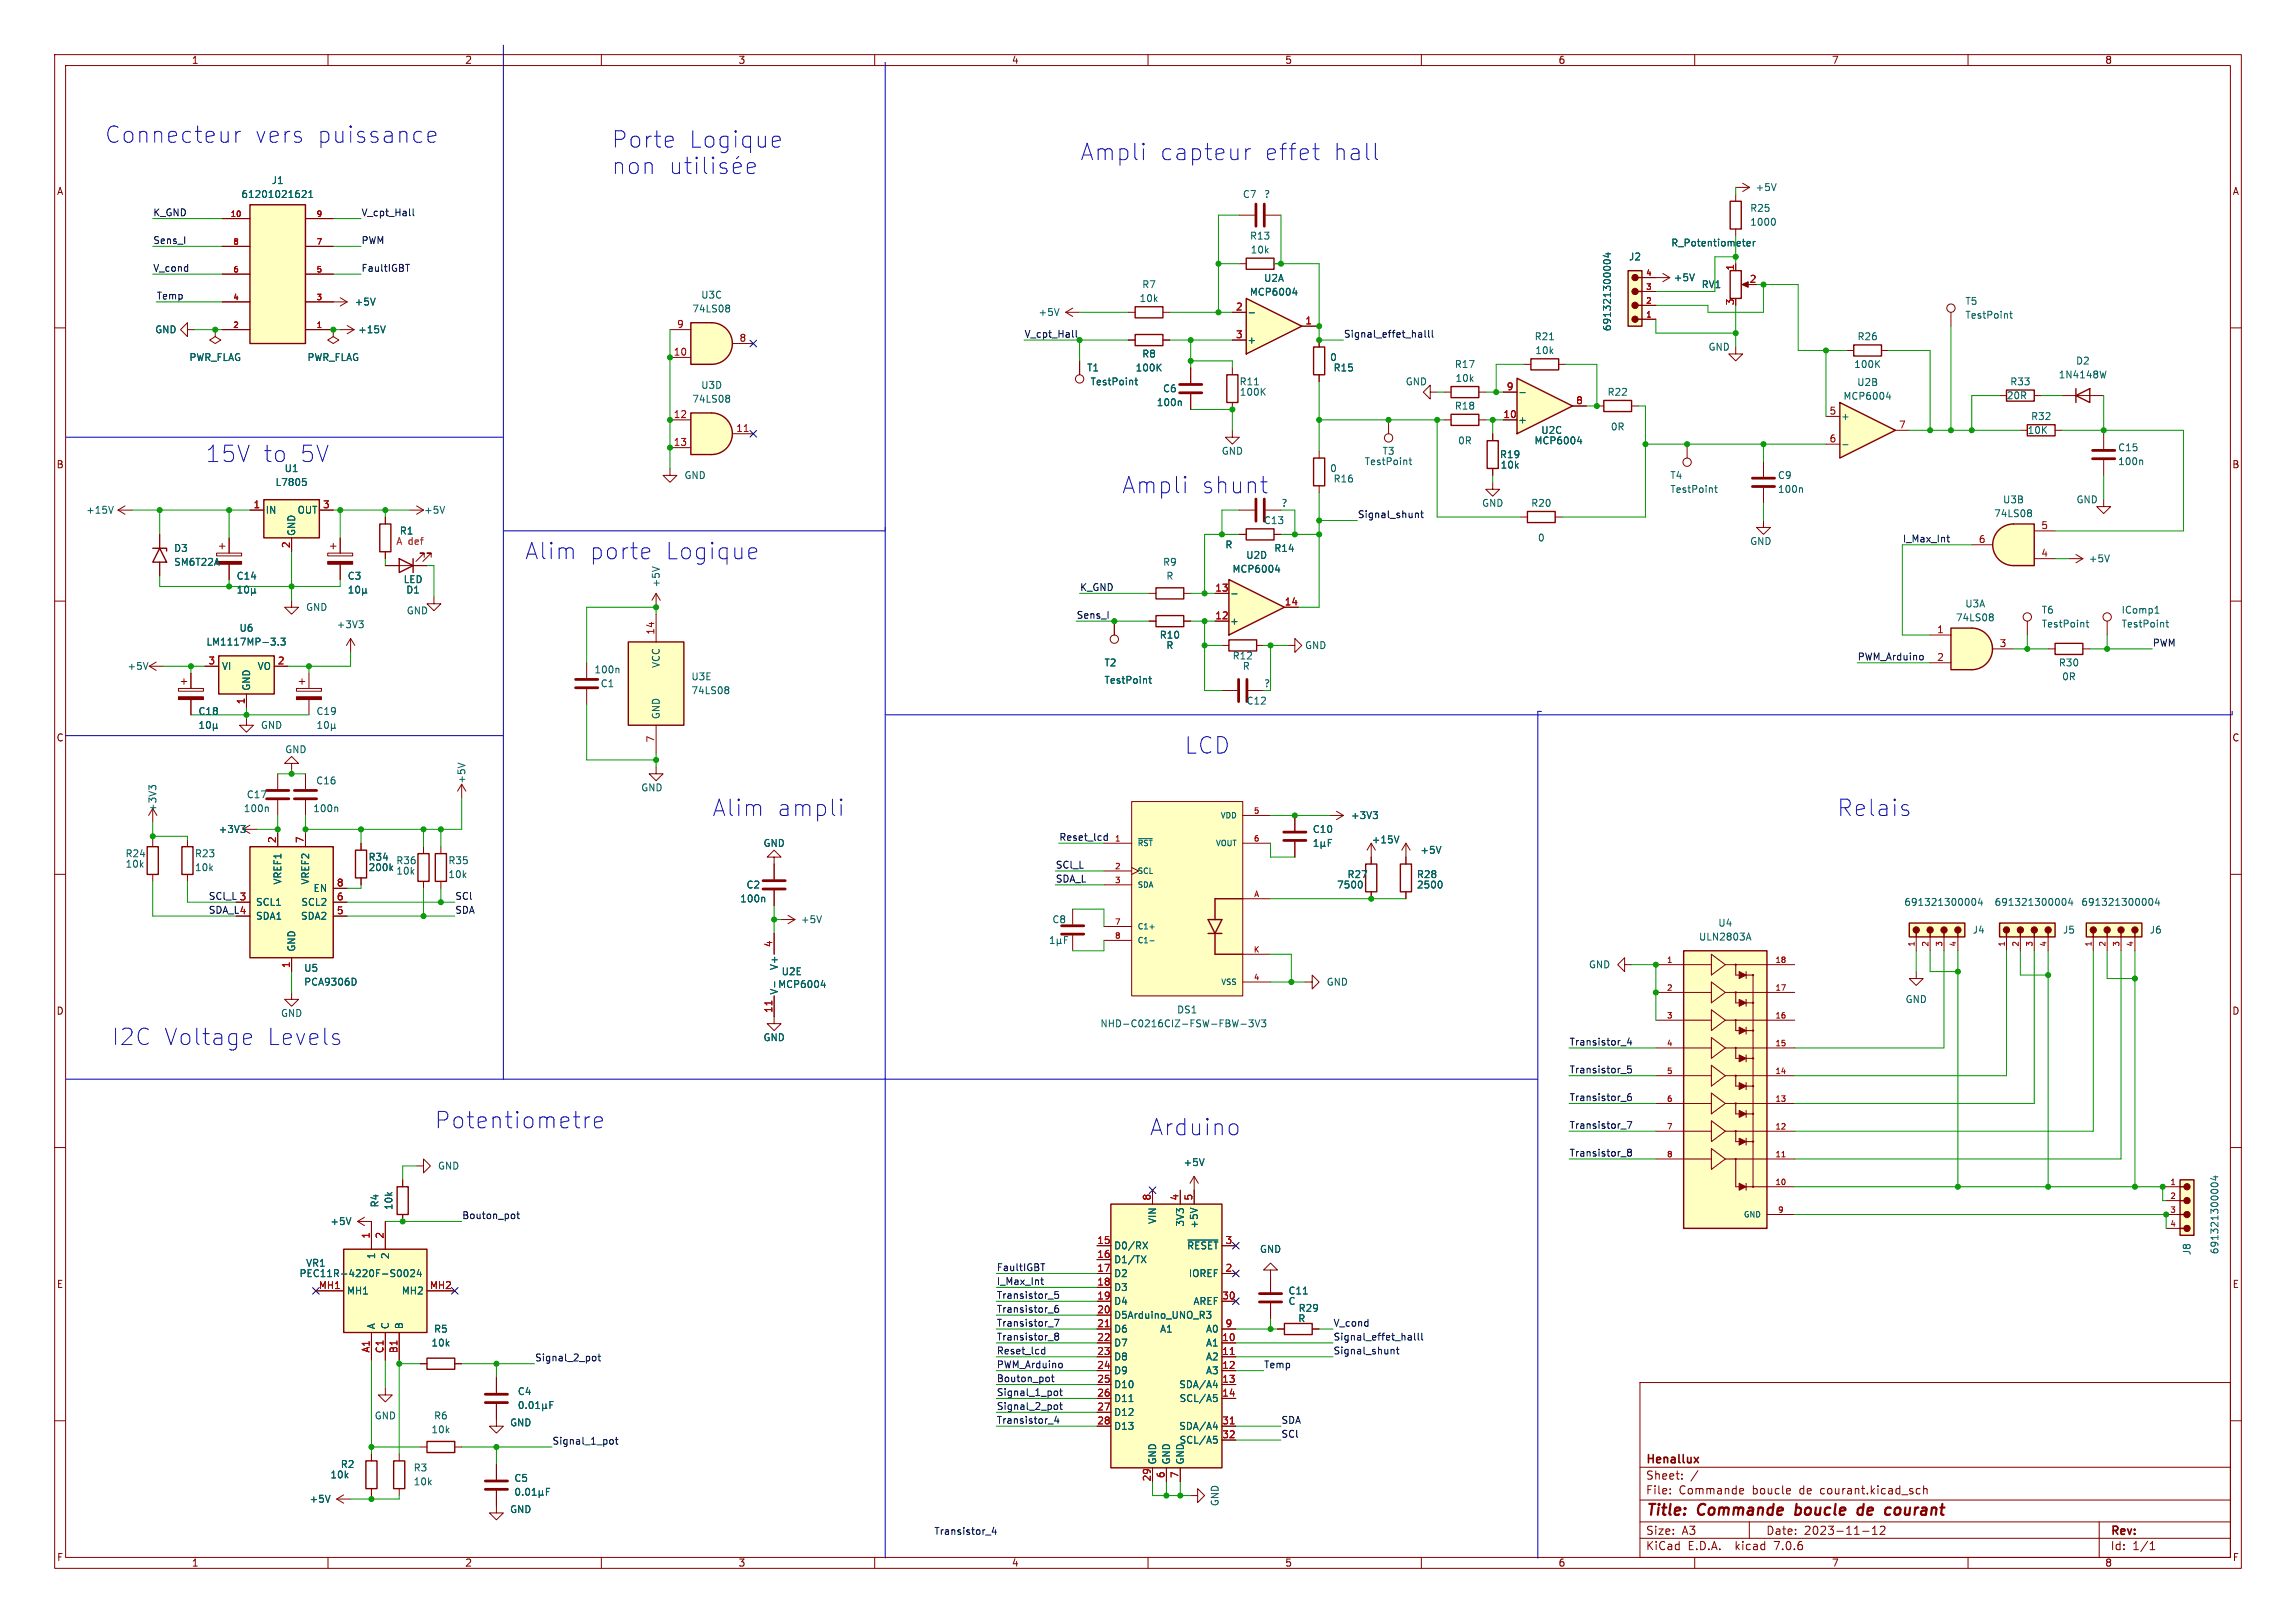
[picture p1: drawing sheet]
<svg xmlns="http://www.w3.org/2000/svg" width="420mm" height="297mm" viewBox="0 0 420 297" stroke-linecap="round" stroke-linejoin="round" font-family="sans-serif">
<defs><g id="words">
<g font-size="4.2" fill="#0000c2">
<text x="19" y="26.4">Connecteur</text>
<text x="46.3" y="26.4">vers</text>
<text x="57.6" y="26.4">puissance</text>
<text x="111.8" y="27.3">Porte</text>
<text x="125.8" y="27.3">Logique</text>
<text x="197.5" y="29.6">Ampli</text>
<text x="211.9" y="29.6">capteur</text>
<text x="230.9" y="29.6">effet</text>
<text x="243.3" y="29.6">hall</text>
<text x="111.8" y="32.1">non</text>
<text x="37.5" y="84.8">15V</text>
<text x="47.9" y="84.8">to</text>
<text x="54.5" y="84.8">5V</text>
<text x="205.1" y="90.6">Ampli</text>
<text x="219.5" y="90.6">shunt</text>
<text x="95.9" y="102.6">Alim</text>
<text x="107.6" y="102.6">porte</text>
<text x="121.3" y="102.6">Logique</text>
<text x="216.5" y="138.2">LCD</text>
<text x="130.2" y="149.6">Alim</text>
<text x="141.9" y="149.6">ampli</text>
<text x="335.9" y="149.6">Relais</text>
<text x="20.3" y="191.5">I2C</text>
<text x="29.7" y="191.5">Voltage</text>
<text x="48.5" y="191.5">Levels</text>
<text x="79.4" y="206.8">Potentiometre</text>
<text x="210.2" y="208">Arduino</text>
</g>
<g font-size="2.8" fill="#840000">
<text x="301" y="277.9">Title:</text>
<text x="310.6" y="277.9">Commande</text>
<text x="329.3" y="277.9">boucle</text>
<text x="341.5" y="277.9">de</text>
<text x="347.3" y="277.9">courant</text>
</g>
<g font-size="2.1" fill="#840000">
<text x="301" y="268.2">Henallux</text>
<text x="301" y="273.7">File:</text>
<text x="301" y="271">Sheet:</text>
<text x="307.1" y="273.7">Commande</text>
<text x="320.6" y="273.7">boucle</text>
<text x="329.3" y="273.7">de</text>
<text x="333.3" y="273.7">courant.kicad_sch</text>
<text x="301" y="281.1">Size:</text>
<text x="307.6" y="281.1">A3</text>
<text x="323" y="281.1">Date:</text>
<text x="330" y="281.1">2023-11-12</text>
<text x="386" y="281.3">Rev:</text>
<text x="301" y="283.9">KiCad</text>
<text x="308.7" y="283.9">E.D.A.</text>
<text x="317.6" y="283.9">kicad</text>
<text x="324.8" y="283.9">7.0.6</text>
<text x="386" y="283.9">Id:</text>
<text x="390.1" y="283.9">1/1</text>
</g>
<g font-size="1.8" fill="#840000">
<text x="35" y="11.9">1</text>
<text x="85" y="11.9">2</text>
<text x="135" y="11.9">3</text>
<text x="185" y="11.9">4</text>
<text x="235" y="11.9">5</text>
<text x="285" y="11.9">6</text>
<text x="335" y="11.9">7</text>
<text x="385" y="11.9">8</text>
<text x="10.3" y="35.9">A</text>
<text x="408.3" y="35.9">A</text>
<text x="10.3" y="85.9">B</text>
<text x="408.2" y="85.9">B</text>
<text x="10.3" y="135.9">C</text>
<text x="408.2" y="135.9">C</text>
<text x="10.3" y="185.9">D</text>
<text x="408.2" y="185.9">D</text>
<text x="10.3" y="235.9">E</text>
<text x="408.3" y="235.9">E</text>
<text x="10.3" y="285.9">F</text>
<text x="35" y="286.9">1</text>
<text x="85" y="286.9">2</text>
<text x="135" y="286.9">3</text>
<text x="185" y="286.9">4</text>
<text x="235" y="286.9">5</text>
<text x="285" y="286.9">6</text>
<text x="335" y="286.9">7</text>
<text x="385" y="286.9">8</text>
<text x="408.3" y="285.9">F</text>
</g>
<g font-size="1.8" fill="#006464">
<text x="49.6" y="33.9">J1</text>
<text x="321" y="35.2">+5V</text>
<text x="44" y="36.4">61201021621</text>
<text x="227.3" y="36.4">C7</text>
<text x="231.1" y="36.4">?</text>
<text x="320.1" y="39">R25</text>
<text x="320.1" y="41.5">1000</text>
<text x="228.6" y="44">R13</text>
<text x="228.7" y="46.6">10k</text>
<text x="297.9" y="47.9">J2</text>
<text x="305.6" y="45.3">R_Potentiometer</text>
<text x="208.8" y="52.9">R7</text>
<text x="231.1" y="51.8">U2A</text>
<text x="306.1" y="51.7">+5V</text>
<text x="311.2" y="52.9">RV1</text>
<text x="64.8" y="56.1">+5V</text>
<text x="126.5" y="57.4">74LS08</text>
<text x="128.2" y="54.8">U3C</text>
<text x="189.9" y="58">+5V</text>
<text x="208.4" y="55.5">10k</text>
<text x="228.5" y="54.3">MCP6004</text>
<text x="359.4" y="56">T5</text>
<text x="359.4" y="58.5">TestPoint</text>
<text x="28.3" y="61.2">GND</text>
<text x="65.4" y="61.2">+15V</text>
<text x="208.8" y="65.6">R8</text>
<text x="228.1" y="63.1">+</text>
<text x="280.6" y="62.5">R21</text>
<text x="280.7" y="65">10k</text>
<text x="294.9" y="60.7" transform="rotate(-90 294.9 60.7)">691321300004</text>
<text x="312.4" y="64.4">GND</text>
<text x="339.7" y="62.5">R26</text>
<text x="34.6" y="66.3">PWR_FLAG</text>
<text x="56.1" y="66.3">PWR_FLAG</text>
<text x="128.2" y="71.3">U3D</text>
<text x="198.8" y="68.2">T1</text>
<text x="199.4" y="70.7">TestPoint</text>
<text x="207.6" y="68.2">100K</text>
<text x="212.7" y="72">C6</text>
<text x="226.7" y="70.7">R11</text>
<text x="243.2" y="66.3">0</text>
<text x="243.8" y="68.2">R15</text>
<text x="257" y="70.7">GND</text>
<text x="266" y="67.5">R17</text>
<text x="266.1" y="70.1">10k</text>
<text x="339.1" y="67.5">100K</text>
<text x="339.6" y="70.8">U2B</text>
<text x="367.6" y="70.7">R33</text>
<text x="376.5" y="69.4">1N4148W</text>
<text x="379.7" y="66.9">D2</text>
<text x="126.5" y="73.9">74LS08</text>
<text x="211.5" y="74.5">100n</text>
<text x="226.7" y="72.6">100K</text>
<text x="266" y="75.2">R18</text>
<text x="277.6" y="77.7">+</text>
<text x="294" y="72.6">R22</text>
<text x="336.7" y="77.1">+</text>
<text x="337.1" y="73.4">MCP6004</text>
<text x="367" y="73.3">20R</text>
<text x="371.4" y="77.1">R32</text>
<text x="223.4" y="83.4">GND</text>
<text x="252.8" y="83.4">T3</text>
<text x="266.6" y="81.5">0R</text>
<text x="280.6" y="81.5">MCP6004</text>
<text x="281.8" y="79.6">U2C</text>
<text x="294.6" y="79">0R</text>
<text x="370.8" y="79.6">10K</text>
<text x="387.4" y="82.8">C15</text>
<text x="50.3" y="89.1">L7805</text>
<text x="52" y="86.6">U1</text>
<text x="125.1" y="87.9">GND</text>
<text x="243.2" y="86.6">0</text>
<text x="243.8" y="88.5">R16</text>
<text x="249.5" y="85.3">TestPoint</text>
<text x="274.3" y="84">R19</text>
<text x="274.4" y="86">10k</text>
<text x="305.4" y="87.9">T4</text>
<text x="325.1" y="87.9">C9</text>
<text x="387.4" y="85.3">100n</text>
<text x="15.7" y="94.2">+15V</text>
<text x="48.5" y="94.2">IN</text>
<text x="54.3" y="94.2">OUT</text>
<text x="77.5" y="94.2">+5V</text>
<text x="234.3" y="92.9">?</text>
<text x="271" y="92.9">GND</text>
<text x="280" y="92.9">R20</text>
<text x="305.4" y="90.4">TestPoint</text>
<text x="325.1" y="90.4">100n</text>
<text x="364.7" y="94.8">74LS08</text>
<text x="366.3" y="92.3">U3B</text>
<text x="379.7" y="92.3">GND</text>
<text x="31.8" y="101.2">D3</text>
<text x="54.2" y="98.2" transform="rotate(-90 54.2 98.2)">GND</text>
<text x="73" y="98">R1</text>
<text x="224.1" y="100.6">R</text>
<text x="231.1" y="96.1">C13</text>
<text x="233" y="101.2">R14</text>
<text x="281.2" y="99.3">0</text>
<text x="320.1" y="99.9">GND</text>
<text x="31.8" y="103.7">SM6T22A</text>
<text x="43.2" y="106.3">C14</text>
<text x="63.5" y="106.3">C3</text>
<text x="73.7" y="106.9">LED</text>
<text x="120.9" y="107.6" transform="rotate(-90 120.9 107.6)">+5V</text>
<text x="212.7" y="103.7">R9</text>
<text x="213.3" y="106.3">R</text>
<text x="225.4" y="105">MCP6004</text>
<text x="227.9" y="102.5">U2D</text>
<text x="382" y="103.1">+5V</text>
<text x="55.9" y="112">GND</text>
<text x="74.2" y="108.8">D1</text>
<text x="74.3" y="112.6">GND</text>
<text x="357.7" y="113.9">74LS08</text>
<text x="359.4" y="111.4">U3A</text>
<text x="373.4" y="112.5">T6</text>
<text x="388" y="112.5">IComp1</text>
<text x="37.7" y="118.3">LM1117MP-3.3</text>
<text x="43.7" y="115.8">U6</text>
<text x="61.5" y="115.2">+3V3</text>
<text x="212" y="117.1">R10</text>
<text x="213.3" y="119">R</text>
<text x="224.9" y="114.5">+</text>
<text x="238.6" y="119">GND</text>
<text x="373.4" y="115">TestPoint</text>
<text x="388" y="115">TestPoint</text>
<text x="23.2" y="122.8">+5V</text>
<text x="40.5" y="122.8">VI</text>
<text x="47" y="122.8">VO</text>
<text x="108.6" y="123.4">100n</text>
<text x="109.8" y="126">C1</text>
<text x="120.9" y="122.3" transform="rotate(-90 120.9 122.3)">VCC</text>
<text x="126.4" y="124.7">U3E</text>
<text x="201.9" y="122.1">T2</text>
<text x="201.9" y="125.3">TestPoint</text>
<text x="225.4" y="120.9">R12</text>
<text x="227.2" y="122.8">R</text>
<text x="376.5" y="122.1">R30</text>
<text x="377.1" y="124.7">0R</text>
<text x="36.2" y="131">C18</text>
<text x="45.9" y="126.5" transform="rotate(-90 45.9 126.5)">GND</text>
<text x="57.8" y="131">C19</text>
<text x="120.9" y="131.7" transform="rotate(-90 120.9 131.7)">GND</text>
<text x="126.4" y="127.2">74LS08</text>
<text x="227.9" y="129.1">C12</text>
<text x="47.6" y="133.6">GND</text>
<text x="52.1" y="138">GND</text>
<text x="57.7" y="143.7">C16</text>
<text x="85.3" y="143.5" transform="rotate(-90 85.3 143.5)">+5V</text>
<text x="28.8" y="148.7" transform="rotate(-90 28.8 148.7)">+3V3</text>
<text x="44.5" y="148.8">100n</text>
<text x="45" y="146.3">C17</text>
<text x="57.2" y="148.8">100n</text>
<text x="117.2" y="145">GND</text>
<text x="39.9" y="152.6">+3V3</text>
<text x="139.6" y="155.2">GND</text>
<text x="240" y="152.6">C10</text>
<text x="247" y="150.1">+3V3</text>
<text x="250.8" y="154.5">+15V</text>
<text x="22.9" y="159">10k</text>
<text x="22.9" y="157.1">R24</text>
<text x="35.6" y="159.6">10k</text>
<text x="35.6" y="157.1">R23</text>
<text x="51.7" y="162" transform="rotate(-90 51.7 162)">VREF1</text>
<text x="56.7" y="162" transform="rotate(-90 56.7 162)">VREF2</text>
<text x="67.3" y="157.7">R34</text>
<text x="67.3" y="159.6">200k</text>
<text x="72.4" y="160.2">10k</text>
<text x="72.4" y="158.3">R36</text>
<text x="81.9" y="160.9">10k</text>
<text x="81.9" y="158.3">R35</text>
<text x="246.4" y="160.9">R27</text>
<text x="259.1" y="160.9">R28</text>
<text x="259.7" y="156.4">+5V</text>
<text x="46.7" y="166">SCL1</text>
<text x="55" y="166">SCL2</text>
<text x="57.3" y="163.4">EN</text>
<text x="135.3" y="165.3">100n</text>
<text x="136.5" y="162.8">C2</text>
<text x="244.5" y="162.8">7500</text>
<text x="259.1" y="162.8">2500</text>
<text x="348.2" y="166">691321300004</text>
<text x="364.8" y="166">691321300004</text>
<text x="380.6" y="166">691321300004</text>
<text x="46.7" y="168.5">SDA1</text>
<text x="55" y="168.5">SDA2</text>
<text x="146.4" y="169.1">+5V</text>
<text x="192.4" y="169.1">C8</text>
<text x="310.7" y="172.3">ULN2803A</text>
<text x="314.2" y="169.8">U4</text>
<text x="360.8" y="171">J4</text>
<text x="377.3" y="171">J5</text>
<text x="393.1" y="171">J6</text>
<text x="54.2" y="174.2" transform="rotate(-90 54.2 174.2)">GND</text>
<text x="55.5" y="178">U5</text>
<text x="142.5" y="177.6" transform="rotate(-90 142.5 177.6)">V+</text>
<text x="142.9" y="178.7">U2E</text>
<text x="290.6" y="177.4">GND</text>
<text x="55.5" y="180.6">PCA9306D</text>
<text x="142.2" y="181">MCP6004</text>
<text x="142.5" y="182.1" transform="rotate(-90 142.5 182.1)">V-</text>
<text x="215.2" y="185.6">DS1</text>
<text x="242.6" y="180.6">GND</text>
<text x="348.5" y="183.7">GND</text>
<text x="51.3" y="186.3">GND</text>
<text x="139.6" y="190.7">GND</text>
<text x="201.2" y="188.2">NHD-C0216CIZ-FSW-FBW-3V3</text>
<text x="80" y="214.2">GND</text>
<text x="216.4" y="213.6">+5V</text>
<text x="69.4" y="221.1" transform="rotate(-90 69.4 221.1)">R4</text>
<text x="72" y="221.5" transform="rotate(-90 72 221.5)">10k</text>
<text x="60.3" y="224.4">+5V</text>
<text x="211.7" y="224.1" transform="rotate(-90 211.7 224.1)">VIN</text>
<text x="216.8" y="224.6" transform="rotate(-90 216.8 224.6)">3V3</text>
<text x="219.3" y="224.9" transform="rotate(-90 219.3 224.9)">+5V</text>
<text x="54.7" y="233.9">PEC11R-4220F-S0024</text>
<text x="55.9" y="232">VR1</text>
<text x="68.8" y="230.5" transform="rotate(-90 68.8 230.5)">1</text>
<text x="71.3" y="230.5" transform="rotate(-90 71.3 230.5)">2</text>
<text x="203.7" y="228.8">D0/RX</text>
<text x="203.7" y="231.4">D1/TX</text>
<text x="203.7" y="233.9">D2</text>
<text x="217.1" y="228.8">~{RESET}</text>
<text x="217.4" y="233.9">IOREF</text>
<text x="230.4" y="229.5">GND</text>
<text x="400.9" y="229.8" transform="rotate(-90 400.9 229.8)">J8</text>
<text x="406" y="229.6" transform="rotate(-90 406 229.6)">691321300004</text>
<text x="63.4" y="237.1">MH1</text>
<text x="73.4" y="237.1">MH2</text>
<text x="203.7" y="236.4">D3</text>
<text x="203.7" y="239">D4</text>
<text x="218.2" y="239">AREF</text>
<text x="235.6" y="237.1">C11</text>
<text x="235.6" y="239">C</text>
<text x="68.8" y="243.3" transform="rotate(-90 68.8 243.3)">A</text>
<text x="71.3" y="243.3" transform="rotate(-90 71.3 243.3)">C</text>
<text x="73.9" y="243.3" transform="rotate(-90 73.9 243.3)">B</text>
<text x="79.3" y="244.1">R5</text>
<text x="203.7" y="241.5">D5Arduino_UNO_R3</text>
<text x="203.7" y="244.1">D6</text>
<text x="212.1" y="244.1">A1</text>
<text x="220.5" y="244.1">A0</text>
<text x="237.4" y="242.2">R</text>
<text x="237.4" y="240.3">R29</text>
<text x="78.8" y="246.6">10k</text>
<text x="203.7" y="246.6">D7</text>
<text x="203.7" y="249.1">D8</text>
<text x="203.7" y="251.7">D9</text>
<text x="220.5" y="246.6">A1</text>
<text x="220.5" y="249.1">A2</text>
<text x="220.5" y="251.7">A3</text>
<text x="94.6" y="255.5">C4</text>
<text x="203.7" y="254.2">D10</text>
<text x="203.7" y="256.8">D11</text>
<text x="215.6" y="254.2">SDA/A4</text>
<text x="215.7" y="256.8">SCL/A5</text>
<text x="68.4" y="259.9">GND</text>
<text x="78.8" y="262.5">10k</text>
<text x="79.3" y="259.9">R6</text>
<text x="93.2" y="261.2">GND</text>
<text x="203.7" y="259.3">D12</text>
<text x="203.7" y="261.8">D13</text>
<text x="215.6" y="261.8">SDA/A4</text>
<text x="62.2" y="268.8">R2</text>
<text x="75.6" y="269.5">R3</text>
<text x="211.7" y="268.1" transform="rotate(-90 211.7 268.1)">GND</text>
<text x="214.2" y="268.1" transform="rotate(-90 214.2 268.1)">GND</text>
<text x="215.7" y="264.4">SCL/A5</text>
<text x="216.8" y="268.1" transform="rotate(-90 216.8 268.1)">GND</text>
<text x="56.5" y="275.2">+5V</text>
<text x="60.3" y="270.7">10k</text>
<text x="75.6" y="272">10k</text>
<text x="94" y="271.4">C5</text>
<text x="223.1" y="275.7" transform="rotate(-90 223.1 275.7)">GND</text>
<text x="93.2" y="277.1">GND</text>
</g>
<g font-size="1.8" fill="#0f0f0f">
<text x="27.9" y="39.7">K_GND</text>
<text x="66" y="39.7">V_cpt_Hall</text>
<text x="27.9" y="44.7">Sens_I</text>
<text x="66" y="44.7">PWM</text>
<text x="27.9" y="49.8">V_cond</text>
<text x="66" y="49.8">FaultIGBT</text>
<text x="28.6" y="54.9">Temp</text>
<text x="187.3" y="61.9">V_cpt_Hall</text>
<text x="245.7" y="61.9">Signal_effet_halll</text>
<text x="248.3" y="94.9">Signal_shunt</text>
<text x="348" y="99.3">I_Max_Int</text>
<text x="196.8" y="113.3">Sens_I</text>
<text x="197.5" y="108.2">K_GND</text>
<text x="393.7" y="118.4">PWM</text>
<text x="339.7" y="120.9">PWM_Arduino</text>
<text x="193.7" y="154">Reset_lcd</text>
<text x="193" y="159">SCl_L</text>
<text x="193" y="161.6">SDA_L</text>
<text x="38.1" y="167.3">SDA_L4</text>
<text x="38.1" y="164.8">SCl_L 3</text>
<text x="83.2" y="164.8">SCl</text>
<text x="83.2" y="167.3">SDA</text>
<text x="287" y="191.4">Transistor_4</text>
<text x="287" y="196.5">Transistor_5</text>
<text x="287" y="201.6">Transistor_6</text>
<text x="287" y="206.7">Transistor_7</text>
<text x="287" y="211.7">Transistor_8</text>
<text x="84.5" y="223.2">Bouton_pot</text>
<text x="182.2" y="232.7">FaultIGBT</text>
<text x="182.2" y="235.2">I_Max_Int</text>
<text x="182.2" y="237.8">Transistor_5</text>
<text x="182.2" y="245.4">Transistor_8</text>
<text x="182.2" y="242.9">Transistor_7</text>
<text x="182.2" y="240.3">Transistor_6</text>
<text x="243.8" y="245.4">Signal_effet_halll</text>
<text x="243.8" y="242.9">V_cond</text>
<text x="97.8" y="249.2">Signal_2_pot</text>
<text x="182.2" y="250.5">PWM_Arduino</text>
<text x="182.2" y="247.9">Reset_lcd</text>
<text x="231.1" y="250.5">Temp</text>
<text x="243.8" y="247.9">Signal_shunt</text>
<text x="182.2" y="253">Bouton_pot</text>
<text x="182.2" y="255.6">Signal_1_pot</text>
<text x="182.2" y="260.6">Transistor_4</text>
<text x="182.2" y="258.1">Signal_2_pot</text>
<text x="234.3" y="263.2">SCl</text>
<text x="234.3" y="260.6">SDA</text>
<text x="101" y="264.4">Signal_1_pot</text>
<text x="170.8" y="281">Transistor_4</text>
</g>
<g font-size="1.8" fill="#a90000">
<text x="317.2" y="49.6" transform="rotate(-90 317.2 49.6)">1</text>
<text x="320" y="51.8">2</text>
<text x="226" y="56.9">2</text>
<text x="238.7" y="59.4">1</text>
<text x="317.2" y="56" transform="rotate(-90 317.2 56)">3</text>
<text x="123.1" y="65.2">10</text>
<text x="123.8" y="60.1">9</text>
<text x="135.2" y="62.6">8</text>
<text x="226" y="62">3</text>
<text x="275.5" y="71.5">9</text>
<text x="123.1" y="76.6">12</text>
<text x="274.9" y="76.6">10</text>
<text x="288.2" y="74">8</text>
<text x="334.6" y="75.9">5</text>
<text x="123.1" y="81.7">13</text>
<text x="134.6" y="79.1">11</text>
<text x="334.6" y="81">6</text>
<text x="347.3" y="78.5">7</text>
<text x="46.3" y="93.1">1</text>
<text x="59" y="93.1">3</text>
<text x="53.1" y="100.4" transform="rotate(-90 53.1 100.4)">2</text>
<text x="361.9" y="99.4">6</text>
<text x="373.3" y="102">4</text>
<text x="373.3" y="96.9">5</text>
<text x="222.2" y="113.4">12</text>
<text x="222.2" y="108.3">13</text>
<text x="234.9" y="110.9">14</text>
<text x="119.8" y="116.2" transform="rotate(-90 119.8 116.2)">14</text>
<text x="354.3" y="116">1</text>
<text x="365.7" y="118.5">3</text>
<text x="38" y="121.7">3</text>
<text x="50.7" y="121.7">2</text>
<text x="354.3" y="121">2</text>
<text x="44.8" y="129" transform="rotate(-90 44.8 129)">1</text>
<text x="119.8" y="136" transform="rotate(-90 119.8 136)">7</text>
<text x="50.5" y="154.4" transform="rotate(-90 50.5 154.4)">2</text>
<text x="55.6" y="154.4" transform="rotate(-90 55.6 154.4)">7</text>
<text x="43.7" y="164.8">3</text>
<text x="43.7" y="167.4">4</text>
<text x="61.5" y="167.4">5</text>
<text x="61.5" y="164.8">6</text>
<text x="61.5" y="162.3">8</text>
<text x="141.4" y="173.4" transform="rotate(-90 141.4 173.4)">4</text>
<text x="53.1" y="177.2" transform="rotate(-90 53.1 177.2)">1</text>
<text x="141.4" y="185.5" transform="rotate(-90 141.4 185.5)">11</text>
<text x="210.6" y="219.8" transform="rotate(-90 210.6 219.8)">8</text>
<text x="215.6" y="219.8" transform="rotate(-90 215.6 219.8)">4</text>
<text x="218.2" y="219.8" transform="rotate(-90 218.2 219.8)">5</text>
<text x="67.7" y="226.8" transform="rotate(-90 67.7 226.8)">1</text>
<text x="70.2" y="226.8" transform="rotate(-90 70.2 226.8)">2</text>
<text x="200.6" y="227.7">15</text>
<text x="224.1" y="227.7">3</text>
<text x="200.6" y="230.3">16</text>
<text x="200.6" y="232.8">17</text>
<text x="224.1" y="232.8">2</text>
<text x="58.2" y="236">MH1</text>
<text x="78.5" y="236">MH2</text>
<text x="200.6" y="235.3">18</text>
<text x="200.6" y="237.9">19</text>
<text x="223.5" y="237.9">30</text>
<text x="200.6" y="240.4">20</text>
<text x="200.6" y="243">21</text>
<text x="200.6" y="245.5">22</text>
<text x="223.5" y="245.5">10</text>
<text x="224.1" y="243">9</text>
<text x="67.7" y="247.6" transform="rotate(-90 67.7 247.6)">A1</text>
<text x="70.2" y="247.7" transform="rotate(-90 70.2 247.7)">C1</text>
<text x="72.8" y="247.7" transform="rotate(-90 72.8 247.7)">B1</text>
<text x="200.6" y="248">23</text>
<text x="200.6" y="250.6">24</text>
<text x="223.5" y="248">11</text>
<text x="223.5" y="250.6">12</text>
<text x="200.6" y="253.1">25</text>
<text x="200.6" y="255.7">26</text>
<text x="223.5" y="253.1">13</text>
<text x="223.5" y="255.7">14</text>
<text x="200.6" y="258.2">27</text>
<text x="200.6" y="260.7">28</text>
<text x="223.5" y="260.7">31</text>
<text x="223.5" y="263.3">32</text>
<text x="210.6" y="271.2" transform="rotate(-90 210.6 271.2)">29</text>
<text x="213.1" y="270.6" transform="rotate(-90 213.1 270.6)">6</text>
<text x="215.6" y="270.6" transform="rotate(-90 215.6 270.6)">7</text>
</g>
<text font-size="1.8" fill="#ff3d36" x="72.4" y="99.9">A def</text>
<text font-size="1.8" fill="#009600" x="231.1" y="126">?</text>
<g font-size="1.4" fill="#a90000">
<text x="42.1" y="39.8">10</text>
<text x="57.8" y="39.8">9</text>
<text x="42.6" y="44.8">8</text>
<text x="57.8" y="44.8">7</text>
<text x="42.6" y="49.9">6</text>
<text x="57.8" y="49.9">5</text>
<text x="301" y="53.1">3</text>
<text x="301" y="50.5">4</text>
<text x="42.6" y="55">4</text>
<text x="57.8" y="55">3</text>
<text x="301" y="58.2">1</text>
<text x="301" y="55.6">2</text>
<text x="42.6" y="60.1">2</text>
<text x="57.8" y="60.1">1</text>
<text x="229.3" y="149">5</text>
<text x="203.9" y="154.1">1</text>
<text x="229.3" y="154.1">6</text>
<text x="203.9" y="159.1">2</text>
<text x="203.9" y="161.7">3</text>
<text x="229.3" y="164.2">A</text>
<text x="203.9" y="169.3">7</text>
<text x="203.9" y="171.8">8</text>
<text x="350.3" y="173.3" transform="rotate(-90 350.3 173.3)">1</text>
<text x="352.8" y="173.3" transform="rotate(-90 352.8 173.3)">2</text>
<text x="355.3" y="173.3" transform="rotate(-90 355.3 173.3)">3</text>
<text x="357.9" y="173.3" transform="rotate(-90 357.9 173.3)">4</text>
<text x="366.8" y="173.3" transform="rotate(-90 366.8 173.3)">1</text>
<text x="369.3" y="173.3" transform="rotate(-90 369.3 173.3)">2</text>
<text x="371.9" y="173.3" transform="rotate(-90 371.9 173.3)">3</text>
<text x="374.4" y="173.3" transform="rotate(-90 374.4 173.3)">4</text>
<text x="382.7" y="173.3" transform="rotate(-90 382.7 173.3)">1</text>
<text x="385.2" y="173.3" transform="rotate(-90 385.2 173.3)">2</text>
<text x="387.7" y="173.3" transform="rotate(-90 387.7 173.3)">3</text>
<text x="390.3" y="173.3" transform="rotate(-90 390.3 173.3)">4</text>
<text x="229.2" y="174.4">K</text>
<text x="229.3" y="179.5">4</text>
<text x="304.8" y="176.3">1</text>
<text x="324.7" y="176.3">18</text>
<text x="304.8" y="181.4">2</text>
<text x="324.7" y="181.4">17</text>
<text x="304.8" y="186.4">3</text>
<text x="304.8" y="191.5">4</text>
<text x="324.7" y="191.5">15</text>
<text x="324.7" y="186.4">16</text>
<text x="304.8" y="196.6">5</text>
<text x="324.7" y="196.6">14</text>
<text x="304.8" y="201.7">6</text>
<text x="324.7" y="201.7">13</text>
<text x="304.8" y="206.8">7</text>
<text x="324.7" y="206.8">12</text>
<text x="304.8" y="211.8">8</text>
<text x="324.7" y="211.8">11</text>
<text x="324.7" y="216.9">10</text>
<text x="325.1" y="222">9</text>
<text x="396.9" y="216.9">1</text>
<text x="396.9" y="219.5">2</text>
<text x="396.9" y="222">3</text>
<text x="396.9" y="224.5">4</text>
</g>
<g font-size="1.4" fill="#006464">
<text x="223.2" y="150">VDD</text>
<text x="208" y="155">~{RST}</text>
<text x="222.3" y="155">VOUT</text>
<text x="208" y="160.1">SCL</text>
<text x="208" y="162.7">SDA</text>
<text x="208" y="170.3">C1+</text>
<text x="208" y="172.8">C1-</text>
<text x="223.3" y="180.4">VSS</text>
<text x="318.8" y="223">GND</text>
</g>
</g></defs>
<g fill="none" stroke="#840000" stroke-width=".18">
<path d="M10 10h400v277h-400zM12 12h396v273h-396zM60 10v2M110 10v2M160 10v2M210 10v2M260 10v2M310 10v2M360 10v2M10 60h2M408 60h2M241.3 62.2v1.3"/>
<path d="M241.3 68.6v1.3M322.6 95.3v1.2h1.2l-1.2 1.3-1.3-1.3h1.3M322.6 84.5v2.7M322.6 89.3v2.8M10 110h2M408 110h2M10 160h2M408 160h2M350.5 177.8v1.3h1.3l-1.3 1.2-1.3-1.2h1.3M10 210h2M210.8 217.8v2.5M215.9 217.8v2.5"/>
<path d="M218.4 217.8v2.5M408 210h2M200.7 228h2.5M200.7 230.5h2.5M200.7 233h2.5M200.7 235.6h2.5M200.7 238.1h2.5M223.5 228h2.6M223.5 233h2.6M223.5 238.1h2.6M10 260h2M200.7 245.7h2.5"/>
<path d="M200.7 248.3h2.5M200.7 250.8h2.5M200.7 253.4h2.5M200.7 255.9h2.5M200.7 240.7h2.5M200.7 243.2h2.5M200.7 258.4h2.5M223.5 245.7h2.6M223.5 248.3h2.6M223.5 250.8h2.6M223.5 253.4h2.6M223.5 255.9h2.6"/>
<path d="M223.5 243.2h2.6M300 253h108v32h-108zM408 260h2M200.7 261h2.5M210.8 268.6v2.5M213.4 268.6v2.5M215.9 268.6v2.5M217.8 273.7h1.3v-1.3l1.2 1.3-1.2 1.3v-1.3M223.5 261h2.6M223.5 263.5h2.6M300 278.5h108M300 274.5h108"/>
<path d="M300 268.5h108M305.5 273.2v.2M305.5 272.5v.1M307.7 270.5v.2M307.7 269.8v.1M310.6 269.1l-1.3 1.9M318.4 272.4l.5 .1v.2l-.7 .2M318.9 273.3l-.5 .1M320 278.5v3M327.3 272.4l.2 .3-.7 .2M327.4 273.3l-.1 .1M342.5 279.7l.4-.4v1.5"/>
<path d="M343.9 279.4l.6-.1 .2 .1 .1 .3-.9 1.1h.9M350.7 273.3h.5M350.7 272.5h.5M351.9 272.5l.2-.1 .3 .1 .1 .9M351.9 271.9v1.5M384 278.5v6.5M60 285v2M110 285v2M160 285v2M210 285v2M260 285v2M300 281.5h108"/>
<path d="M310 285v2M340.7 280.2h1.2M342.5 280.8h.9M360 285v2M393.3 283.6h.9M393.3 282.5l.4-.4v1.5"/>
</g>
<path d="M328.4 277.1l.2 .1M328.6 275.2l-.2 2M340.8 276a.66 .66 0 0 0-1 .3v.5l.1 .3 .2 .1 .6-.1M340.9 275.2l-.2 2M345.7 275.9l.2 .1M346.6 276.3v.7" fill="none" stroke="#840000" stroke-width=".4"/>
<path d="M309.9 266.7l.8 1M310.7 266.7l-.8 1" fill="none" stroke="#840000" stroke-width=".3"/>
<path d="M240.3 63.5h2v5.1h-2zM203.2 220.3h20.3v48.3h-20.3z" fill="none" stroke="#840000" stroke-width=".25"/>
<path d="M203.2 220.3h20.3v48.3h-20.3z" fill="#ffffc2" stroke="#ffffc2" stroke-width=".18"/>
<path d="M202.2 242.8h.7M225 247.9h.8M225 260.6h.8" fill="none" stroke="#a90000" stroke-width=".18"/>
<g fill="none" stroke="#006464" stroke-width=".18">
<path d="M329.5 89.3l.2 .1v.7M208.8 229.8l.8 1.3M209.1 227.3l.8 1.2M209.6 229.8l-.8 1.3M209.9 227.3l-.8 1.2M217.3 226.9h5.5M217.7 221.1l1.3 .4M220.7 240h.8l-.4 .5 .3 .1 .1 .4-.2 .2h-.4M206.5 256.5h.8M221.9 253.5h.8M222 255.2h.6M222.1 255.7h.3l.3 .2-.2 .5-.4 .1"/>
<path d="M222.5 253.1v.8M221.9 261.1h.8M222 262.8h.6M222.1 263.3h.3l.3 .3-.2 .4-.4 .1M222.5 260.7v.9"/>
</g>
<path d="M320.5 89h4.1M320.5 87.5h4.1" fill="none" stroke="#840000" stroke-width=".51"/>
<path d="M224.8 106l10.1 5.1-10.1 5.1z" fill="#ffffc2"/>
<path d="M367 71.4h5.1v2h-5.1zM370.8 77.7h5.1v2.1h-5.1zM379.7 72.4l2.6-1.3v2.6zM379.7 71.1v2.6M224.8 106l10.1 5.1-10.1 5.1zM308 174h15.2v50.8h-15.2zM78.1 263.8h5.1v2h-5.1z" fill="none" stroke="#840000" stroke-width=".25"/>
<g fill="none" stroke="#840000" stroke-width=".18">
<path d="M365.8 72.4h1.2M369.6 78.7h1.2M372.1 72.4h1.3M375.9 78.7h1.3M377.2 72.4h7.6M226.7 93.3h2.8M231.5 93.3h2.8M222.2 113.7h2.6M222.2 108.6h2.6M234.9 111.1h2.6M235.6 118.1h1.3v-1.3l1.2 1.3-1.2 1.3v-1.3M297.2 176.5v-1.2l-1.3 1.2 1.3 1.3v-1.3h1.2"/>
<path d="M302.9 176.5h10.2M313.1 174.6l2.5 1.9-2.5 1.9zM313.1 179.7l2.5 1.9-2.5 1.9zM315.6 176.5h12.7M317.5 176.5v1.9h.6M319.4 178.4h1.3v38.8M319.4 177.8v1.3M302.9 196.9h10.2M302.9 191.8h10.2M302.9 186.7h10.2M302.9 181.6h10.2M313.1 184.8l2.5 1.9-2.5 1.9z"/>
<path d="M313.1 189.9l2.5 1.9-2.5 1.9zM313.1 194.9l2.5 2-2.5 1.9zM315.6 196.9h12.7M315.6 191.8h12.7M315.6 186.7h12.7M315.6 181.6h12.7M317.5 181.6v1.9h.6M317.5 186.7v1.9h.6M317.5 191.8v1.9h.6M317.5 196.9v1.9h.6M319.4 198.8h1.3M319.4 193.7h1.3"/>
<path d="M319.4 188.6h1.3M319.4 183.5h1.3M319.4 182.9v1.3M319.4 188v1.2M319.4 193v1.3M319.4 198.1v1.3M302.9 212.1h10.2M302.9 207h10.2M302.9 201.9h10.2M313.1 210.2l2.5 1.9-2.5 1.9zM313.1 200l2.5 1.9-2.5 1.9zM313.1 205.1l2.5 1.9-2.5 1.9z"/>
<path d="M315.6 212.1h12.7M315.6 207h12.7M315.6 201.9h12.7M317.5 201.9v1.9h.6M317.5 207v1.9h.6M317.5 212.1v5.1h.6M319.4 217.2h8.9M319.4 208.9h1.3M319.4 203.8h1.3M319.4 203.2v1.3M319.4 208.3v1.3M319.4 216.5v1.3"/>
<path d="M323.2 222.2h5.1M70.5 254v1.3h1.3l-1.3 1.2-1.3-1.2h1.3M76.8 264.8h1.3M83.2 264.8h1.3"/>
</g>
<path d="M385.2 67.9l-.3 1.3M225.3 108.7h1M233.3 104.3h.8M233.9 103.9v.8M319.6 171.7h.6M319.9 170.8l.4 1.2" fill="none" stroke="#006464" stroke-width=".18"/>
<path d="M308 174h15.2v50.8h-15.2z" fill="#ffffc2" stroke="#ffffc2" stroke-width=".18"/>
<g fill="#840000" stroke="#840000" stroke-width=".18">
<path d="M318.1 216.5l1.3 .7-1.3 .6z"/>
<path d="M318.1 208.3l1.3 .6-1.3 .7z"/>
<path d="M318.1 203.2l1.3 .6-1.3 .7z"/>
<path d="M318.1 198.1l1.3 .7-1.3 .6z"/>
<path d="M318.1 193l1.3 .7-1.3 .6z"/>
<path d="M318.1 188l1.3 .6-1.3 .6z"/>
<path d="M318.1 182.9l1.3 .6-1.3 .7z"/>
<path d="M318.1 177.8l1.3 .6-1.3 .7z"/>
</g>
<g fill="none" stroke="#840000" stroke-width=".2">
<circle cx="317.5" cy="176.5" r=".1"/>
<circle cx="320.7" cy="178.4" r=".1"/>
<circle cx="317.5" cy="196.8" r=".1"/>
<circle cx="317.5" cy="181.6" r=".1"/>
<circle cx="317.5" cy="186.7" r=".1"/>
<circle cx="317.5" cy="191.8" r=".1"/>
<circle cx="320.7" cy="198.8" r=".1"/>
<circle cx="320.7" cy="183.5" r=".1"/>
<circle cx="320.7" cy="193.7" r=".1"/>
<circle cx="320.7" cy="188.6" r=".1"/>
<circle cx="317.5" cy="207" r=".1"/>
<circle cx="317.5" cy="212.1" r=".1"/>
<circle cx="317.5" cy="201.9" r=".1"/>
<circle cx="320.7" cy="217.2" r=".1"/>
<circle cx="320.7" cy="203.8" r=".1"/>
<circle cx="320.7" cy="208.9" r=".1"/>
</g>
<path d="M325.9 211.7h.6" fill="none" stroke="#a90000" stroke-width=".18"/>
<path d="M229.7 91.3v4.1M231.3 91.3v4.1" fill="none" stroke="#840000" stroke-width=".51"/>
<path d="M277.5 69.2l10.2 5.1-10.2 5.1z" fill="#ffffc2"/>
<g fill="none" stroke="#840000" stroke-width=".25">
<path d="M316.5 36.8h2v5.1h-2zM228 47.2h5v2.1h-5zM316.5 49.5h2v5.1h-2zM265.4 70.7h5.1v2.1h-5.1zM277.5 69.2l10.2 5.1-10.2 5.1zM280 65.7h5.1v2h-5.1zM293.4 73.3h5v2h-5zM375.9 117.7h5.1v2.1h-5.1zM349.2 168.9h10.2v2.6h-10.2zM350.5 170.2v1.3M353.1 170.2v1.3M355.6 170.2v1.3"/>
<path d="M358.1 170.2v1.3M365.8 168.9h10.1v2.6h-10.1zM367 170.2v1.3M369.6 170.2v1.3M372.1 170.2v1.3M374.6 170.2v1.3M381.6 168.9h10.2v2.6h-10.2zM382.9 170.2v1.3M385.4 170.2v1.3M388 170.2v1.3M390.5 170.2v1.3M72.6 217.2h2.1v5h-2.1z"/>
</g>
<g fill="none" stroke="#840000" stroke-width=".18">
<path d="M317.5 34.3h2.5M317.5 35.6v1.2M318.8 33.5l1.2 .8M320 34.3l-1.2 .8M226.7 48.3h1.3M233 48.3h1.3M317.5 41.9v1.3M317.5 48.3v1.2M319 52.1h1M225.4 78.7v1.3h1.3l-1.3 1.3-1.2-1.3h1.2M264.2 71.8h1.2M270.5 71.8h1.3"/>
<path d="M275 76.8h2.5M275 71.8h2.5M278.8 66.7h1.2M285.1 66.7h1.3M287.7 74.3h2.5M292.1 74.3h1.3M298.4 74.3h1.3M384.8 79.4v2.8M308.6 81.3v2.5M384.8 84.2v2.8M370.8 113.7v2.5M374.6 118.7h1.3"/>
<path d="M381 118.7h1.3M385.4 113.7v2.5M350.5 171.5v2.5M353.1 171.5v2.5M355.6 171.5v2.5M358.1 171.5v2.5M367 171.5v2.5M369.6 171.5v2.5M372.1 171.5v2.5M374.6 171.5v2.5M382.9 171.5v2.5M385.4 171.5v2.5"/>
<path d="M388 171.5v2.5M390.5 171.5v2.5M73.7 215.9v1.3M73.7 222.2v1.3M90.8 256.9v4.1h1.3l-1.3 1.3-1.3-1.3h1.3M90.8 252.1v2.8M90.8 272.8v4.1h1.3l-1.3 1.2-1.3-1.2h1.3M90.8 268v2.8"/>
<circle cx="308.6" cy="84.6" r=".76"/>
<circle cx="370.8" cy="112.9" r=".76"/>
<circle cx="385.4" cy="112.9" r=".76"/>
</g>
<g fill="none" stroke="#006464" stroke-width=".18">
<path d="M324.4 39.9a.8 .8 0 0 1 0 1.3M324.9 33.6l-.4 1.3M319.6 44.6l.6-.1-.1-.3h-.4l-.1 .2v.6h.5M320.7 44.2v.8M321.1 44.2l-.4 .2M278 71.9h1M283.5 62.2h.7M288.6 80.8h.7M289.2 80.4v.8M313.6 89.3h.5M313.8 88.8v1.1l.3 .2M391.8 84.2l.1 .2v.6"/>
<path d="M381.6 113.9h.5M381.8 113.5v1.1l.3 .2M394.2 112.2h.7M394.4 111.1l.2-.2v1.3M396.2 113.9h.5M396.4 113.5v1.1l.3 .2M360.9 164.5l.1-.1a.68 .68 0 0 1 .4 .6 .68 .68 0 0 1-.4 .7 .85 .85 0 0 1-.1-1.2zM362.2 164.3l-.3 1h.8M362.5 164.8v.9M377.4 164.5l.1-.1a.68 .68 0 0 1 .4 .6 .68 .68 0 0 1-.4 .7 .85 .85 0 0 1-.1-1.2zM378.7 164.3l-.3 1h.8M379 164.8v.9"/>
<path d="M393.2 164.5l.2-.1a.68 .68 0 0 1 .4 .6 .68 .68 0 0 1-.4 .7 .85 .85 0 0 1-.2-1.2zM394.6 164.3l-.3 1h.8M394.9 164.8v.9M95.1 256.5h.2a.68 .68 0 0 1 .4 .6 .68 .68 0 0 1-.4 .7 .84 .84 0 0 1-.2-1.3zM96.2 257.6v.2M96.9 256.6l.2-.1a.68 .68 0 0 1 .4 .6 .68 .68 0 0 1-.4 .7l-.3-.5zM98 257.8h.7M98 256.8l.4-.3v1.3M99.3 257.6l.1 .2h.3l.2-.2M99.3 256.9v1.3M99.9 257.6l.1 .2M99.9 256.9v.7"/>
<path d="M100.6 257.1h.4M101.2 256.5h-.6v1.3M94.5 272.4h.1a.68 .68 0 0 1 .5 .6 .68 .68 0 0 1-.5 .6 .84 .84 0 0 1-.1-1.2zM95.6 273.5v.1M96.3 272.4h.1a.68 .68 0 0 1 .5 .6 .68 .68 0 0 1-.5 .6 .84 .84 0 0 1-.1-1.2zM97.4 273.6h.7M97.4 272.7l.3-.3v1.2M98.6 273.4l.2 .2h.3l.1-.2M98.6 272.8v1.3M99.2 273.4l.2 .2M99.2 272.8v.6M100 273h.4"/>
<path d="M100.6 272.4h-.6v1.2"/>
</g>
<g fill="#ffffc2" stroke="#ffffc2" stroke-width=".18">
<path d="M381.6 168.9h10.2v2.6h-10.2z"/>
<path d="M365.8 168.9h10.1v2.6h-10.1z"/>
<path d="M349.2 168.9h10.2v2.6h-10.2z"/>
</g>
<g fill="#840000" stroke="#840000" stroke-width=".18">
<path d="M318.6 52.1l1.2-.5v1z"/>
<circle cx="382.9" cy="170.2" r=".57"/>
<circle cx="385.4" cy="170.2" r=".57"/>
<circle cx="388" cy="170.2" r=".57"/>
<circle cx="390.5" cy="170.2" r=".57"/>
<circle cx="367" cy="170.2" r=".57"/>
<circle cx="369.6" cy="170.2" r=".57"/>
<circle cx="372.1" cy="170.2" r=".57"/>
<circle cx="374.6" cy="170.2" r=".57"/>
<circle cx="350.5" cy="170.2" r=".57"/>
<circle cx="353.1" cy="170.2" r=".57"/>
<circle cx="355.6" cy="170.2" r=".57"/>
<circle cx="358.1" cy="170.2" r=".57"/>
</g>
<path d="M382.8 83.9h4M382.8 82.4h4M88.8 255.1h4M88.8 256.7h4M88.8 272.5h4M88.8 271h4" fill="none" stroke="#840000" stroke-width=".51"/>
<path d="M228 54.6l10.1 5.1-10.1 5.1z" fill="#ffffc2"/>
<path d="M228 54.6l10.1 5.1-10.1 5.1z" fill="none" stroke="#840000" stroke-width=".25"/>
<path d="M225.4 57.2h2.6M238.1 59.7h2.6M225.4 62.2h2.6" fill="none" stroke="#840000" stroke-width=".18"/>
<path d="M228.5 57.2h1M236.5 53.6h.8M237.1 53.2v.8" fill="none" stroke="#006464" stroke-width=".18"/>
<path d="M360.7 114.9a3.8 3.8 0 0 1 3.8 3.8 3.8 3.8 0 0 1-3.8 3.9z" fill="#ffffc2" stroke="#ffffc2" stroke-width=".18"/>
<path d="M356.9 114.9h3.8v7.7h-3.8z" fill="#ffffc2"/>
<path d="M240.3 83.8h2v5.1h-2zM356.9 114.9h3.8a3.8 3.8 0 0 1 3.8 3.8 3.8 3.8 0 0 1-3.8 3.9h-3.8z" fill="none" stroke="#840000" stroke-width=".25"/>
<path d="M241.3 82.6v1.2M241.3 88.9v1.3M353.1 116.2h3.8M364.5 118.7h3.8M353.1 121.3h3.8" fill="none" stroke="#840000" stroke-width=".18"/>
<path d="M364.1 112.3l.4 .1 .1 .2-.2 .3M364.1 112.9h.3M364.4 112.9l.2 .2v.3l-.1 .1-.4 .1" fill="none" stroke="#006464" stroke-width=".18"/>
<path d="M365.6 97a3.8 3.8 0 0 1 2.7-1.1v7.6a3.8 3.8 0 0 1-3.5-2.4 3.8 3.8 0 0 1 .8-4.1z" fill="#ffffc2" stroke="#ffffc2" stroke-width=".18"/>
<path d="M368.3 95.9h3.8v7.6h-3.8z" fill="#ffffc2"/>
<path d="M339.1 63.1h5.1v2.1h-5.1zM365.6 97a3.8 3.8 0 0 1 2.7-1.1h3.8v7.6h-3.8a3.8 3.8 0 0 1-3.5-2.4 3.8 3.8 0 0 1 .8-4.1zM211.5 107.6h5v2h-5zM211.5 112.6h5v2.1h-5zM66.9 267.3h2.1v5.1h-2.1z" fill="none" stroke="#840000" stroke-width=".25"/>
<g fill="none" stroke="#840000" stroke-width=".18">
<path d="M226.7 39.4h2.8M231.5 39.4h2.8M194.9 57.2l1.3 .7M194.9 57.2h2.6M196.2 56.4l-1.3 .8M356.9 57.2v2.5M317.5 63.5v1.3h1.3l-1.3 1.2-1.3-1.2h1.3M337.8 64.1h1.3M344.2 64.1h1.2M360.7 99.7h3.8M372.1 97.2h3.8M384.8 91.4v1.3h1.3l-1.3 1.3-1.3-1.3h1.3"/>
<path d="M203.8 113.7v2.5M210.2 108.6h1.3M210.2 113.7h1.3M216.5 108.6h1.3M216.5 113.7h1.3M372.1 102.2h3.8M378.5 102.2h2.5M379.7 101.5l1.3 .7M381 102.2l-1.3 .8M223.5 126.4h2.8M228.3 126.4h2.8M76.2 213.4h1.3v-1.3l1.2 1.3-1.2 1.2v-1.2"/>
<path d="M61.6 274.3l1.3 .8M61.6 274.3h2.5M62.9 273.6l-1.3 .7M67.9 266.1v1.2M67.9 272.4v1.3"/>
<circle cx="356.9" cy="56.4" r=".76"/>
<circle cx="203.8" cy="117" r=".76"/>
</g>
<path d="M193.7 56.5l-.4 1.2M367.6 57.4h.5M367.8 57v1.1l.3 .1M343.3 66.5l.5 .8M343.8 66l-.7 .7M371.1 93.3h.3l.2 .2-.2 .3M371.1 93.8h.3M371.4 93.8l.2 .3v.2l-.2 .3h-.3M385.8 101.5l-.4 1.3M210.1 124.2h.5M210.3 123.8v1.1l.3 .1M60.4 273.6l-.4 1.3" fill="none" stroke="#006464" stroke-width=".18"/>
<path d="M229.7 37.3v4.1M231.3 37.3v4.1M226.6 124.3v4.1M228.1 124.3v4.1" fill="none" stroke="#840000" stroke-width=".51"/>
<path d="M336.5 73.7l10.2 5-10.2 5.1z" fill="#ffffc2"/>
<path d="M207.6 56.1h5.1v2.1h-5.1zM265.4 75.8h5.1v2.1h-5.1zM336.5 73.7l10.2 5-10.2 5.1zM228 96.8h5v2h-5zM272 80.6h2.1v5.1h-2.1zM224.8 117.1h5.1v2h-5.1zM398.8 215.9h2.5v10.2h-2.5zM398.8 217.2h1.2M398.8 219.7h1.2M398.8 222.2h1.2M398.8 224.8h1.2M72 267.3h2v5.1h-2z" fill="none" stroke="#840000" stroke-width=".25"/>
<g fill="none" stroke="#840000" stroke-width=".18">
<path d="M206.4 57.2h1.2M212.7 57.2h1.3M254 76.8v2.6M261.6 71.8v-1.3l-1.3 1.3 1.3 1.2v-1.2h1.3M264.2 76.8h1.2M270.5 76.8h1.3M273 79.4v1.2M334 76.2h2.5M346.7 78.7h2.5M226.7 97.8h1.3M233 97.8h1.3M273 85.7v1.3"/>
<path d="M334 81.3h2.5M223.5 118.1h1.3M229.9 118.1h1.2M196.2 166.4v2.8M196.2 171.2v2.8M218.4 215.3l-.7 1.2M218.4 215.3v2.5M218.4 215.3l.8 1.2M396.2 217.2h2.6M396.2 219.7h2.6M396.2 222.2h2.6M396.2 224.8h2.6"/>
<path d="M73 266.1v1.2M73 272.4v1.3"/>
<circle cx="254" cy="80.1" r=".76"/>
</g>
<g fill="none" stroke="#006464" stroke-width=".18">
<path d="M345.1 72.7h.8M345.7 72.2v.9M257.7 84.2h.5M257.9 83.8v1.1l.3 .1M337.1 81.4h.9M192.1 172.7h.7M192.1 171.8l.4-.4v1.3M193.4 172.5l.2 .2h.2l.2-.2M193.4 171.8v1.3M194 172.5l.2 .2M194 171.8v.7M194.7 172h.4"/>
<path d="M195.3 171.4h-.6v1.3M220.3 212l-.5 1.3M404.5 216.6a.75 .75 0 0 1 1.2 .3 .72 .72 0 0 1-1.3-.2zM404.9 215.4h.8M405.3 215.2v.8l-.9-.3"/>
</g>
<g fill="#ffffc2" stroke="#ffffc2" stroke-width=".18">
<path d="M398.8 215.9h2.5v10.2h-2.5z"/>
<path d="M130.2 75.6a3.8 3.8 0 0 1 3.8 3.8 3.8 3.8 0 0 1-3.8 3.8z"/>
</g>
<g fill="#840000" stroke="#840000" stroke-width=".18">
<circle cx="400" cy="217.2" r=".57"/>
<circle cx="400" cy="219.7" r=".57"/>
<circle cx="400" cy="222.2" r=".57"/>
<circle cx="400" cy="224.8" r=".57"/>
</g>
<path d="M194.2 170.9h4M194.2 169.4h4" fill="none" stroke="#840000" stroke-width=".51"/>
<path d="M126.4 75.6h3.8v7.6h-3.8z" fill="#ffffc2"/>
<g fill="none" stroke="#840000" stroke-width=".25">
<path d="M45.7 37.5h10.2v25.4h-10.2zM297.8 49.5h2.6v10.2h-2.6zM299.1 58.4h1.3M299.1 55.9h1.3M299.1 53.3h1.3M299.1 50.8h1.3M126.4 75.6h3.8a3.8 3.8 0 0 1 3.8 3.8 3.8 3.8 0 0 1-3.8 3.8h-3.8zM207.6 61.2h5.1v2h-5.1zM224.4 68.6h2v5.1h-2zM48.3 91.4h10.1v7h-10.1zM69.5 95.9h2v5.1h-2zM279.4 93.6h5.1v2h-5.1z"/>
<path d="M27.9 100.3h2.6v.5M29.2 100.3l1.3 2.6h-2.6zM73 102.2l2.6 1.3-2.6 1.3zM75.6 102.2v2.6M114.9 117.5h10.2v15.2h-10.2zM40 120h10.2v7h-10.2zM26.9 154.9h2.1v5.1h-2.1zM33.3 154.9h2v5.1h-2zM45.7 154.9h15.3v20.4h-15.3zM65 155.6h2.1v5.1h-2.1zM76.5 156.2h2v5.1h-2zM79.6 156.2h2.1v5.1h-2.1z"/>
<path d="M249.8 158.1h2v5.1h-2zM256.2 158.1h2v5.1h-2zM221 170.8h2.5M221 168.3h2.5l-1.3 2.5zM222.2 170.8v3.8h5.1M227.3 164.5h-5.1v3.8M62.9 228.6h15.2v15.2h-15.2zM78.1 248.5h5.1v2.1h-5.1zM234.9 242.2h5.1v2h-5.1z"/>
</g>
<g fill="none" stroke="#840000" stroke-width=".18">
<path d="M40.6 55.2h5.1M40.6 40h5.1M40.6 50.2h5.1M40.6 45.1h5.1M55.9 55.2h7.6M55.9 40h5.1M55.9 50.2h5.1M55.9 45.1h5.1M62.2 54.5l1.3 .7M63.5 59.6l1.3 .7M63.5 55.2l-1.3 .8M300.4 50.8h5"/>
<path d="M300.4 58.4h2.5M300.4 55.9h2.5M300.4 53.3h2.5M304.2 50l1.2 .8M305.4 50.8l-1.2 .8M34.3 60.3v-1.2l-1.3 1.2 1.3 1.3v-1.3h1.3M39.4 60.3v1.3l1 .6-1 .7-1-.7 1-.6M39.4 60.3h.1M40.6 60.3h5.1M55.9 60.3h5.1M61 60.3v1.3l1 .6-1 .7-1.1-.7 1.1-.6M61 60.3h.1"/>
<path d="M62.2 60.3h2.6M64.8 60.3l-1.3 .8M122.6 76.8h3.8M134 79.4h3.8M197.5 66v2.6M206.4 62.2h1.2M212.7 62.2h1.3M217.8 67.3v2.8M217.8 72.1v2.8M225.4 67.3v1.3M225.4 73.7v1.2M21.6 93.3l1.3 .8"/>
<path d="M21.6 93.3h2.5M22.9 92.6l-1.3 .7M29.2 97.8v2.5M40.1 99.9h1M40.6 99.4v1.1M41.9 98.4v2.8M45.7 93.3h2.6M53.3 98.4v2.6M58.4 93.3h2.6M60.5 99.9h1M61 99.4v1.1M62.2 98.4v2.8"/>
<path d="M70.5 94.6v1.3M74.9 93.3h2.6M76.2 92.6l1.3 .7M77.5 93.3l-1.3 .8M122.6 85.7v1.3h-1.3l1.3 1.3 1.2-1.3h-1.2M122.6 81.9h3.8M273 88.3v1.2h1.3l-1.3 1.3-1.2-1.3h1.2M278.1 94.6h1.3M284.5 94.6h1.2M29.2 102.9v2.5M39.6 101.2h4.6v.5h-4.6zM41.9 103.3v2.7"/>
<path d="M53.3 109.9v1.2h1.3l-1.3 1.3-1.2-1.3h1.2M59.9 101.2h4.6v.5h-4.6zM62.2 103.3v2.7M64.1 116.8l-.7 1.3M64.1 116.8v2.6M64.1 116.8l.8 1.3M70.5 101v1.2M70.5 103.5h7.6M77.6 102v-.8h-.8h.8l-1.5 1.5M78.9 102v-.8h-.8h.8l-1.6 1.5M79.4 109.2v1.3h1.2l-1.2 1.3-1.3-1.3h1.3M120 108.6l-.7 1.3"/>
<path d="M120 108.6v2.5M120 112.4v5.1M120 108.6l.8 1.3M27.3 121.9l1.3 .8M27.3 121.9h2.5M28.6 121.2l-1.3 .7M32.6 126h4.6v.5h-4.6zM33.1 124.7h1.1M33.7 124.2v1M34.9 123.2v2.8M34.9 128v2.8M37.5 121.9h2.5"/>
<path d="M45.1 131.4v1.3h1.3l-1.3 1.3-1.3-1.3h1.3M45.1 127v2.5M50.2 121.9h2.5M53.3 139.7h1.3l-1.3-1.3-1.2 1.3h1.2v1.3M54.2 126h4.6v.5h-4.6zM54.7 124.7h1.1M55.2 124.2v1M56.5 123.2v2.8M56.5 128v2.8M107.3 121.3v2.8M107.3 126.1v2.8M120 132.7v5.1"/>
<path d="M27.9 148v2.5M27.9 153.7v1.2M34.3 153.7v1.2M44.4 151.8l1.3 .7M44.4 151.8h2.6M45.7 151l-1.3 .8M50.8 141.6v2.8M50.8 146.4v2.8M50.8 152.4v2.5M55.9 141.6v2.8M55.9 146.4v2.8M55.9 152.4v2.5"/>
<path d="M66 154.3v1.3M77.5 154.9v1.3M80.6 154.9v1.3M84.5 143.5l-.8 1.3M84.5 143.5v2.6M84.5 143.5l.7 1.3M120 140.3v1.3h1.3l-1.3 1.3-1.3-1.3h1.3M141.6 156.8h1.3l-1.3-1.2-1.3 1.2h1.3v4.1M201.9 154.3h5.1M201.9 159.4h5.1M207 146.7h20.3v35.5h-20.3zM207 158.8l1.3 .6-1.3 .6"/>
<path d="M227.3 154.3h5.1M227.3 149.2h5.1M236.9 149.2v2.8M236.9 154.1v2.7M243.2 149.2h2.5M244.5 148.5l1.2 .7M245.7 149.2l-1.2 .8M250.8 154.3v3.8M250.8 154.3l-.7 1.3M250.8 154.3l.8 1.3M257.2 154.3l-.8 1.3M257.2 154.3v3.8"/>
<path d="M257.2 154.3l.7 1.3M27.9 160v1.3M34.3 160v1.3M43.2 165.1h2.5M43.2 167.6h2.5M53.3 175.3v2.5M61 165.1h2.5M61 167.6h2.5M61 162.6h2.5M66 160.7v1.2M77.5 161.3v1.3M80.6 161.3v1.3"/>
<path d="M141.6 162.9v2.8M141.6 170.8v3.8M142.9 168.3h2.5M144.1 167.5l1.3 .8M145.4 168.3l-1.3 .7M201.9 161.9h5.1M201.9 169.5h5.1M201.9 172.1h5.1M227.3 179.7h5.1M227.3 164.5h5.1M227.3 174.6h5.1M238.8 179.7h1.2v-1.3l1.3 1.3-1.3 1.3v-1.3"/>
<path d="M250.8 163.2v1.3M257.2 163.2v1.3M53.3 181.6v1.3h1.3l-1.3 1.3-1.2-1.3h1.2M141.6 182.2v5.1h1.3l-1.3 1.3-1.3-1.3h1.3M57.8 236.2h5.1M65.4 223.5h2.5v5.1M65.4 223.5l1.3 .8M66.7 222.8l-1.3 .7M70.5 223.5v5.1M78.1 236.2h5.1M232.4 232.4h1.3l-1.3-1.3-1.3 1.3h1.3v4.1M232.4 238.5v2.8"/>
<path d="M67.9 243.8v5.1M70.5 243.8v5.1M73 243.8v5.1M76.8 249.6h1.3M83.2 249.6h1.3M233.7 243.2h1.2M240 243.2h1.3"/>
<circle cx="197.5" cy="69.3" r=".76"/>
</g>
<path d="M136.1 79h.8M141.2 183.2v.7" fill="none" stroke="#a90000" stroke-width=".18"/>
<g fill="none" stroke="#006464" stroke-width=".18">
<path d="M55.3 35l.5-.1 .2 .3-.8 .9h.8M56.5 36.1h.7M56.5 35.2l.3-.3v1.2M68.6 54.6l-.4 1.2M70.5 59.6l-.4 1.3M293.4 47.7a.75 .75 0 0 1 1.2 .3 .72 .72 0 0 1-1.3-.2zM293.7 46.4h.9M294.2 46.3v.8l-.9-.4M309.9 50.1l-.4 1.3M133 72.3h.2l.3 .3-.3 .3M133 72.9h.2M133.2 72.9l.3 .2v.3l-.2 .1-.3 .1"/>
<path d="M207.6 69.6h.5M207.8 69.2v1l.3 .2M211.8 67.2l.6 .7M212.4 66.6l-.7 .7M215.9 73.4l.2 .2v.6M229.5 70.4h.7M230.9 71.6l.5 .7M231.4 71.1l-.7 .7M20.7 92.7l-.4 1.2M55.4 87.6h.6M55.5 88.1h.3l.2 .2-.1 .5h-.4M81.3 92.7l-.4 1.2"/>
<path d="M43.5 108.5h.8M43.5 107.6l.4-.3v1.2M44.9 107.4l.1-.1a.68 .68 0 0 1 .5 .6 .68 .68 0 0 1-.5 .6l-.3-.5zM46 108.3l.2 .2h.2l.2-.2M46 107.7v1.3M46.6 108.3l.2 .2M46.6 107.7v.6M49.6 116.8h.7l-.4 .5M50.3 117.4v.5M50.9 117.9v.2M51.4 116.8h.8l-.5 .5 .4 .1v.5l-.2 .2-.5-.2M63.9 108.5h.7"/>
<path d="M63.9 107.6l.3-.3v1.2M65.2 107.4l.2-.1a.68 .68 0 0 1 .4 .6 .68 .68 0 0 1-.4 .6l-.3-.5zM65.6 113.6h.8l-.4 .5M66.2 114.1l.2 .2v.3l-.2 .3M66.3 108.3l.2 .2h.3l.1-.2M66.3 107.7v1.3M66.9 108.3l.2 .2M66.9 107.7v.6M119.3 103.7l1.3 .5M27.1 121.2l-.5 1.3M36.5 133.3h.8M36.5 132.4l.4-.4v1.3"/>
<path d="M37.9 132.1l.2-.1a.68 .68 0 0 1 .4 .7 .68 .68 0 0 1-.4 .6 .84 .84 0 0 1-.2-1.2zM39 133.1l.2 .2h.3l.1-.2M39 132.4v1.3M39.6 133.1l.2 .2M39.6 132.4v.7M58.1 133.3h.8M58.1 132.4l.4-.4v1.3M59.5 132.1l.1-.1a.68 .68 0 0 1 .5 .7 .68 .68 0 0 1-.5 .6 .84 .84 0 0 1-.1-1.2zM60.6 133.1l.2 .2h.2l.2-.2M60.6 132.4v1.3M61.2 133.1l.2 .2M61.2 132.4v.7"/>
<path d="M83.8 139.6l1.2 .5M113 122.3l.2 .2v.6M132.8 125.7h.3l.2 .2-.2 .3M132.8 126.2h.3M133.1 126.2l.2 .3v.2l-.2 .2h-.3M27.7 144.2l-.5-.4v.7M27.7 144l.3-.2h.3l.2 .2M44.1 151.1h.7l-.4 .5M44.6 151.6l.2 .2v.3l-.2 .2M48.9 147.7l.2 .2v.6M61.6 147.7l.2 .2v.6M71.5 158.8l.3 .5"/>
<path d="M71.8 158.5l-.4 .5M208.2 153.5h2.6M240.4 154.9h.7M240.4 154l.3-.4v1.3M241.7 154.7l.1 .2h.3l.2-.2M241.7 154v1.3M242.3 154.7l.1 .2M242.3 154v.7M243 154.2h.4M243.6 153.6h-.6v1.3M251.2 148.5h.8l-.5 .5M251.7 149l.3 .3v.3l-.3 .2"/>
<path d="M255.9 153l-.4 1.2M263.6 154.9l-.4 1.3M64.9 179.1l.2 .5-.2 .6M139.7 164.2l.2 .2v.6M141.7 179.7v.9M150.3 167.6l-.5 1.3M150.8 179.9v.8M210.4 169.6h.7M210.4 172.2h.7M249.1 161.5l.1 .5-.3 .5M263.5 161.2a.79 .79 0 0 1 0 1.3M150.2 180.3h.8"/>
<path d="M227 187.4h1M228.4 186.6h.8l-.4 .5 .4 .1v.6l-.2 .1-.6-.1M229.6 186.6l.4 1.3 .4-1.3M230.7 186.6h.8l-.4 .5 .4 .1v.6l-.2 .1-.6-.1M64.2 222.8l-.4 1.3M74 232.5l.2-.1a.68 .68 0 0 1 .4 .6 .68 .68 0 0 1-.4 .6l-.3-.5zM75.1 232.5l.5-.1 .2 .3-.7 .9h.7M76.6 232.3l-.3 .9h.8M76.9 232.8v.8M238.4 236.8h.7"/>
</g>
<g fill="#ffffc2" stroke="#ffffc2" stroke-width=".18">
<path d="M297.8 49.5h2.6v10.2h-2.6z"/>
<path d="M62.9 228.6h15.2v15.2h-15.2z"/>
<path d="M207 146.7h20.3v35.5h-20.3z"/>
<path d="M45.7 154.9h15.3v20.4h-15.3z"/>
<path d="M40 120h10.2v7h-10.2z"/>
<path d="M45.7 37.5h10.2v25.4h-10.2z"/>
<path d="M48.3 91.4h10.1v7h-10.1z"/>
<path d="M114.9 117.5h10.2v15.2h-10.2z"/>
<path d="M130.2 59.1a3.8 3.8 0 0 1 3.8 3.8 3.8 3.8 0 0 1-3.8 3.8z"/>
</g>
<g fill="#840000" stroke="#840000" stroke-width=".18">
<path d="M59.9 102.7h4.6v.6h-4.6z"/>
<path d="M54.2 127.5h4.6v.5h-4.6z"/>
<path d="M32.6 127.5h4.6v.5h-4.6z"/>
<path d="M39.6 102.7h4.6v.6h-4.6z"/>
<circle cx="299.1" cy="58.4" r=".57"/>
<circle cx="299.1" cy="55.9" r=".57"/>
<circle cx="299.1" cy="53.3" r=".57"/>
<circle cx="299.1" cy="50.8" r=".57"/>
</g>
<g fill="none" stroke="#840000" stroke-width=".51">
<path d="M215.8 71.9h4M215.8 70.4h4M105.3 124.3h4M105.3 125.9h4M48.8 146.2h4M48.8 144.7h4M53.8 146.2h4.1M53.8 144.7h4.1M234.8 153.8h4.1M234.8 152.3h4.1M139.6 162.7h4M139.6 161.2h4"/>
<path d="M230.4 238.3h4M230.4 236.7h4"/>
</g>
<path d="M126.4 59.1h3.8v7.6h-3.8z" fill="#ffffc2"/>
<path d="M126.4 59.1h3.8a3.8 3.8 0 0 1 3.8 3.8 3.8 3.8 0 0 1-3.8 3.8h-3.8z" fill="none" stroke="#840000" stroke-width=".25"/>
<g fill="none" stroke="#840000" stroke-width=".18">
<path d="M40.6 40h5.1M40.6 55.2h5.1M40.6 50.2h5.1M40.6 45.1h5.1M55.9 40h5.1M55.9 55.2h5.1M55.9 50.2h5.1M55.9 45.1h5.1M225.4 57.2h2.6M238.1 59.7h2.6M300.4 58.4h2.5M300.4 55.9h2.5"/>
<path d="M300.4 53.3h2.5M300.4 50.8h2.5M317.5 48.3v1.2M39.4 60.3h.1M40.6 60.3h5.1M55.9 60.3h5.1M61 60.3h.1M122.6 65.4h3.8M122.6 60.3h3.8M134 62.9h3.8M197.5 66v2.6M206.4 62.2h1.2"/>
<path d="M212.7 62.2h1.3M217.8 67.3v2.8M217.8 72.1v2.8M225.4 62.2h2.6M241.3 62.2v1.3M241.3 68.6v1.3M273 79.4v1.2M275 76.8h2.5M275 71.8h2.5M287.7 74.3h2.5M29.2 97.8v2.5M41.9 98.4v2.8"/>
<path d="M45.7 93.3h2.6M53.3 98.4v2.6M58.4 93.3h2.6M62.2 98.4v2.8M70.5 94.6v1.3M226.7 97.8h1.3M233 97.8h1.3M273 85.7v1.3M29.2 102.9v2.5M41.9 103.3v2.7M62.2 103.3v2.7M70.5 101v1.2"/>
<path d="M70.5 103.5h2.5M75.6 103.5h2.5M203.8 113.7v2.5M210.2 113.7h1.3M216.5 113.7h1.3M222.2 113.7h2.6M222.2 108.6h2.6M234.9 111.1h2.6M34.9 123.2v2.8M34.9 128v2.8M37.5 121.9h2.5M45.1 127v2.5"/>
<path d="M50.2 121.9h2.5M50.8 152.4v2.5M55.9 152.4v2.5M66 154.3v1.3M141.6 158.1v2.8M236.9 149.2v2.8M236.9 154.1v2.7M250.8 156.8v1.3M257.2 156.8v1.3M43.2 165.1h2.5M43.2 167.6h2.5M53.3 175.3v2.5"/>
<path d="M61 165.1h2.5M61 167.6h2.5M61 162.6h2.5M66 160.7v1.2M141.6 162.9v2.8M141.6 170.8v3.8M250.8 163.2v1.3M257.2 163.2v1.3M141.6 182.2v3.9M73.7 215.9v1.3M210.8 217.8v2.5M215.9 217.8v2.5"/>
<path d="M218.4 217.8v2.5M57.8 236.2h5.1M67.9 223.5v5.1M70.5 223.5v5.1M73.7 222.2v1.3M78.1 236.2h5.1M200.7 228h2.5M200.7 230.5h2.5M200.7 233h2.5M200.7 235.6h2.5M200.7 238.1h2.5M223.5 228h2.6"/>
<path d="M223.5 233h2.6M223.5 238.1h2.6M232.4 233.7v2.8M232.4 238.5v2.8M67.9 243.8v5.1M70.5 243.8v5.1M73 243.8v5.1M76.8 249.6h1.3M83.2 249.6h1.3M90.8 252.1v2.8M90.8 256.9v2.8M200.7 245.7h2.5"/>
<path d="M200.7 248.3h2.5M200.7 250.8h2.5M200.7 253.4h2.5M200.7 255.9h2.5M200.7 240.7h2.5M200.7 243.2h2.5M200.7 258.4h2.5M223.5 245.7h2.6M223.5 248.3h2.6M223.5 250.8h2.6M223.5 253.4h2.6M223.5 255.9h2.6"/>
<path d="M223.5 243.2h2.6M233.7 243.2h1.2M240 243.2h1.3M67.9 266.1v1.2M67.9 272.4v1.3M90.8 268v2.8M90.8 272.8v2.8M200.7 261h2.5M210.8 268.6v2.5M213.4 268.6v2.5M215.9 268.6v2.5M223.5 261h2.6"/>
<path d="M223.5 263.5h2.6"/>
</g>
<g fill="none" stroke="#006464" stroke-width=".18">
<path d="M55.3 35l.5-.1 .2 .3-.8 .9h.8M56.5 36.1h.7M56.5 35.2l.3-.3v1.2M68.6 54.6l-.4 1.2M70.5 59.6l-.4 1.3M133 55.8h.2l.3 .3-.3 .3M133 56.4h.2M133.2 56.4l.3 .2v.3l-.2 .1-.3 .1M228.5 57.2h1M236.5 53.6h.8M237.1 53.2v.8M293.4 47.7a.75 .75 0 0 1 1.2 .3 .72 .72 0 0 1-1.3-.2z"/>
<path d="M293.7 46.4h.9M294.2 46.3v.8l-.9-.4M309.9 50.1l-.4 1.3M319.6 44.6l.6-.1-.1-.3h-.4l-.1 .2v.6h.5M320.7 44.2v.8M321.1 44.2l-.4 .2M207.6 69.6h.5M207.8 69.2v1l.3 .2M211.8 67.2l.6 .7M212.4 66.6l-.7 .7M215.9 73.4l.2 .2v.6M278 71.9h1"/>
<path d="M55.4 87.6h.6M55.5 88.1h.3l.2 .2-.1 .5h-.4M288.6 80.8h.7M289.2 80.4v.8M43.5 108.5h.8M43.5 107.6l.4-.3v1.2M44.9 107.4l.1-.1a.68 .68 0 0 1 .5 .6 .68 .68 0 0 1-.5 .6l-.3-.5zM46 108.3l.2 .2h.2l.2-.2M46 107.7v1.3M46.6 108.3l.2 .2M46.6 107.7v.6M49.6 116.8h.7l-.4 .5"/>
<path d="M50.3 117.4v.5M50.9 117.9v.2M51.4 116.8h.8l-.5 .5 .4 .1v.5l-.2 .2-.5-.2M63.9 108.5h.7M63.9 107.6l.3-.3v1.2M65.2 107.4l.2-.1a.68 .68 0 0 1 .4 .6 .68 .68 0 0 1-.4 .6l-.3-.5zM66.3 108.3l.2 .2h.3l.1-.2M66.3 107.7v1.3M66.9 108.3l.2 .2M66.9 107.7v.6M225.3 108.7h1M233.3 104.3h.8"/>
<path d="M233.9 103.9v.8M36.5 133.3h.8M36.5 132.4l.4-.4v1.3M37.9 132.1l.2-.1a.68 .68 0 0 1 .4 .7 .68 .68 0 0 1-.4 .6 .84 .84 0 0 1-.2-1.2zM39 133.1l.2 .2h.3l.1-.2M39 132.4v1.3M39.6 133.1l.2 .2M39.6 132.4v.7M210.1 124.2h.5M210.3 123.8v1.1l.3 .1M44.1 151.1h.7l-.4 .5M44.6 151.6l.2 .2v.3l-.2 .2"/>
<path d="M71.5 158.8l.3 .5M71.8 158.5l-.4 .5M240.4 154.9h.7M240.4 154l.3-.4v1.3M241.7 154.7l.1 .2h.3l.2-.2M241.7 154v1.3M242.3 154.7l.1 .2M242.3 154v.7M243 154.2h.4M243.6 153.6h-.6v1.3M251.2 148.5h.8l-.5 .5M251.7 149l.3 .3v.3l-.3 .2"/>
<path d="M255.9 153l-.4 1.2M263.6 154.9l-.4 1.3M64.9 179.1l.2 .5-.2 .6M139.7 164.2l.2 .2v.6M141.7 179.7v.9M150.8 179.9v.8M249.1 161.5l.1 .5-.3 .5M263.5 161.2a.79 .79 0 0 1 0 1.3M150.2 180.3h.8M220.3 212l-.5 1.3M64.2 222.8l-.4 1.3M74 232.5l.2-.1a.68 .68 0 0 1 .4 .6 .68 .68 0 0 1-.4 .6l-.3-.5z"/>
<path d="M75.1 232.5l.5-.1 .2 .3-.7 .9h.7M76.6 232.3l-.3 .9h.8M76.9 232.8v.8M208.8 229.8l.8 1.3M209.1 227.3l.8 1.2M209.6 229.8l-.8 1.3M209.9 227.3l-.8 1.2M217.3 226.9h5.5M217.7 221.1l1.3 .4M220.7 240h.8l-.4 .5 .3 .1 .1 .4-.2 .2h-.4M238.4 236.8h.7M95.1 256.5h.2a.68 .68 0 0 1 .4 .6 .68 .68 0 0 1-.4 .7 .84 .84 0 0 1-.2-1.3z"/>
<path d="M96.2 257.6v.2M96.9 256.6l.2-.1a.68 .68 0 0 1 .4 .6 .68 .68 0 0 1-.4 .7l-.3-.5zM98 257.8h.7M98 256.8l.4-.3v1.3M99.3 257.6l.1 .2h.3l.2-.2M99.3 256.9v1.3M99.9 257.6l.1 .2M99.9 256.9v.7M100.6 257.1h.4M101.2 256.5h-.6v1.3M206.5 256.5h.8M221.9 253.5h.8"/>
<path d="M222 255.2h.6M222.1 255.7h.3l.3 .2-.2 .5-.4 .1M222.5 253.1v.8M60.4 273.6l-.4 1.3M94.5 272.4h.1a.68 .68 0 0 1 .5 .6 .68 .68 0 0 1-.5 .6 .84 .84 0 0 1-.1-1.2zM95.6 273.5v.1M96.3 272.4h.1a.68 .68 0 0 1 .5 .6 .68 .68 0 0 1-.5 .6 .84 .84 0 0 1-.1-1.2zM97.4 273.6h.7M97.4 272.7l.3-.3v1.2M98.6 273.4l.2 .2h.3l.1-.2M98.6 272.8v1.3M99.2 273.4l.2 .2"/>
<path d="M99.2 272.8v.6M100 273h.4M100.6 272.4h-.6v1.2M221.9 261.1h.8M222 262.8h.6M222.1 263.3h.3l.3 .3-.2 .4-.4 .1M222.5 260.7v.9"/>
</g>
<g fill="none" stroke="#0f0f0f" stroke-width=".18">
<path d="M75.6 38.2v1.1l.2 .2M74.2 48.4h.7M196.9 60.4v1.1l.1 .2M259.6 60.9h.3l.2 .2v.6M260.1 61.7h-.5M260.1 61.2h-.5M260.7 60.4v1.1l.1 .2M261.3 60.4v1.1l.2 .2M262 60.4v1.1l.2 .2M259.1 93.9l.4 .2v.6M259.9 93.9h.5M260.1 93.5v1.1l.3 .1"/>
<path d="M356.1 98.3h.5M356.3 99l.3 .2M351.7 120l.1 .2-.1 .5M202 153.7l.2 .1 .3-.1M202.5 152.5v1.3M202.5 153l-.3-.1-.2 .2M296.5 196.5h1M296.5 191.4h1M298 189.9l-.3 .9h.8M298.3 190.4v.9M298.4 195.1h-.6l-.1 .6 .2-.1h.4l.1 .2v.4l-.2 .1-.5-.1M296.5 201.5h1"/>
<path d="M296.5 206.6h1M296.5 211.7h1M297.6 205.2h.9l-.6 1.3M297.9 210.9l-.2-.3 .2-.3h.3l.2 .2-.2 .4M297.9 210.9l-.2 .2v.2l.2 .3h.3l.2-.3v-.2l-.2-.2M297.9 210.9h.3M298.3 200.1l-.4 .1a.86 .86 0 0 0 0 1.2l.5-.1v-.4l-.2-.3h-.3l-.2 .3M94 222.2l.2 .2-.2 .5M94.5 222.2h.5M94.7 221.7v1.1l.3 .2M190.4 231.3h.7M190.4 234.2h.5"/>
<path d="M190.6 234.9l.3 .2M191.7 237.7h1M193.5 238.9h-.3a.86 .86 0 0 0 0 1.3l.4-.2 .1-.4-.3-.2h-.2l-.3 .2M193.6 236.3h-.6l-.1 .6 .2-.1 .4 .1 .2 .2-.1 .4-.2 .1-.5-.1M108.6 248.2l.3 .1 .1 .1v.5l-.4 .1M109.4 248.2h.5M109.6 247.8v1.1l.3 .1M190.6 247.7l.2 .1 .3-.1M191.1 247l-.3-.1-.2 .1M191.1 246.5v1.3M191.7 245.4h1M191.7 242.8h1"/>
<path d="M191.7 240.3h1M191.8 252.1l.2 .1-.2 .6M192.3 252h.5M192.5 251.6v1.1l.3 .2M192.9 241.4h.8l-.5 1.3M193 257.1h.4l.1 .2-.1 .5-.4 .1M193 254.5l.4 .1 .1 .2-.1 .5-.4 .1M193.2 244.5l-.3-.2 .3-.3h.2l.3 .2-.3 .3M193.2 244.5l-.3 .2 .1 .4 .2 .1h.2l.3-.2-.1-.4-.2-.1M193.2 244.5h.2M193.2 259.1l-.3 .9h.8M193.5 259.6v.9"/>
<path d="M193.8 257.1h.5M193.8 254.5h.5M194 256.7v1.1l.3 .1M194 254.1v1.1l.3 .2M194.2 249.5l.1 .2-.1 .6M254.6 246.9l.4 .2v.7M255.4 246.9h.5M255.6 246.5v1.1l.3 .2M257.7 244.4h.3l.2 .2v.6M258.2 245.2h-.5M258.2 244.7h-.5M258.8 244v1.1l.1 .1"/>
<path d="M259.4 244v1.1l.2 .1M260.1 244v1.1l.2 .1M111.8 263.4l.3 .1 .1 .2-.1 .5-.3 .1M112.6 263.4h.4M112.7 263v1.1l.3 .2M181.8 279.5l-.3 .9h.8M182.1 279.9v.9M191.7 260.6h1M180.3 280.9h1"/>
</g>
<g fill="none" stroke="#0000c2" stroke-width=".18">
<path d="M92.1 8.3v189.2M161.9 11.4v273.7M43.2 24v2M44 24a.77 .77 0 0 0-.8 .6M78.3 25l1.4-.2-.1-.6-.3-.2h-.6l-.3 .2-.1 .3v1.1l.1 .3 .3 .1h.6l.3-.1M123 25.1l.1 .5-1.4 .3M123 29.8v1.5l.1 .3a.81 .81 0 0 0 1.2-.1M124.3 29.8v2M125.3 29.8h1.1M125.7 28.8v2.5l.2 .3 .5 .2M127.4 29.8v2M128.9 28.8v2.5l.1 .3 .3 .2"/>
<path d="M130.4 29.8v2M132.9 29.9l-.8-.1-.2 .1-.2 .3 .2 .4 1 .3 .1 .3-.1 .4-.3 .2h-.6l-.3-.2M134.1 30.8l1.5-.3-.2-.6-.3-.1h-.5l-.3 .1-.2 .3v1.1l.2 .3 .3 .2h.5l.3-.2M136.7 30.8l1.4-.3-.1-.6-.3-.1h-.6l-.2 .1-.2 .3v1.1l.2 .3 .2 .2h.6l.3-.2M141.7 24.9h.6l.3 .2 .1 .5-1.4 .3M142.6 26.8l-.3 .1h-.6M209.2 26.2v.3M209.2 27.2v2M209.2 26.2l-.2 .2 .2 .1M209.2 26.2l.1 .2-.1 .1M227.9 27.2v2M228.7 27.2a.77 .77 0 0 0-.8 .6"/>
<path d="M240.2 27.2h1.1M240.6 26.2v2.6l.1 .3 .6 .1M251.6 26.2v2.6l.1 .3 .3 .1M12.1 80h80M92.1 97.2h69.8M216.8 87.2v.3M216.8 88.2v2M216.8 87.2l-.2 .1 .2 .2M216.8 87.2l.1 .1-.1 .2M230.6 88.2h1.2M231.1 89.8l.1 .2 .6 .2M118.4 100.2l.3 .2 .1 .6-1.4 .2"/>
<path d="M118.7 102.1l-.3 .1M137.4 100.2h.6l.3 .2 .1 .6-1.4 .2M138.3 102.1l-.3 .1h-.6M12.1 134.6h80M281.9 130.2h-.6v154.9M408.3 130.2v.6h-246.4M153.8 146.2v.3M153.8 147.2v2M153.8 146.2l-.1 .2 .1 .1M153.8 146.2l.2 .2-.2 .1M348.7 148.2l.3 .2 .2 .3-.2 .4-.3 .1M348.7 147.2l.3 .2"/>
<path d="M12.1 197.5h269.2M45 189.1h.6l.2 .2 .2 .6-1.4 .2M45.8 191l-.2 .1h-.6M61.7 190.1l.3 .2 .1 .3-.1 .4-.3 .1M61.7 189.1l.3 .2M107 204.4v2M107.9 204.4a.77 .77 0 0 0-.9 .6M108.8 205.4l1.4-.3-.2-.6-.2-.1h-.6l-.3 .1-.1 .3v1.2l.1 .2 .3 .2h.6l.2-.2M225.9 205.7l.4 .2 .1 .3v.9l-.1 .3-.4 .3"/>
</g>
<g fill="none" stroke="#009600" stroke-width=".18">
<path d="M226.7 39.4h-3.8v17.8M234.3 39.4v8.9M317.5 34.3v1.3M27.9 45.1h12.7M27.9 50.2h12.7M27.9 40h12.7M28.6 55.2h12M61 45.1h5M61 50.2h5M61 40h5M197.5 57.2h8.9M214 57.2h11.4"/>
<path d="M222.9 48.3h3.8M233 48.3h8.3v13.9h4.4M240.7 59.7h.6M302.9 58.4v2.6h14.6M317.5 43.2v5.1M317.5 55.9v7.6M317.5 47h-3.8v6.3h-10.8M321.3 52.1h7.6v12h8.9M322.6 52.1v5.1h-10.2v-1.3h-9.5M356.9 59.7v19M35.6 60.3h5M61 60.3h1.2"/>
<path d="M122.6 60.3v25.4M187.3 62.2h19.1M197.5 62.2v3.8M214 62.2h11.4M217.8 66h7.6v1.3M217.8 74.9h7.6v3.8M217.8 62.2v5.1M241.3 69.9v12.7M241.3 76.8h22.9M262.9 76.8v17.8h15.2M262.9 71.8h1.3M271.8 71.8h3.2"/>
<path d="M271.8 76.8h3.2M273 76.8v2.6M278.8 66.7h-5.1v5.1M286.4 66.7h5.7v7.6h-1.9M299.7 74.3h1.3v20.3h-15.3M334 64.1v12.1M345.4 64.1h7.7v14.6M349.2 78.7h20.4M365.8 72.4h-5.1v6.3M373.4 72.4h3.8M377.2 78.7h22.2v18.5h-23.5M384.8 72.4v7"/>
<path d="M24.1 93.3h21.6M29.2 93.3v4.5M41.9 93.3v5.1M61 93.3h13.9M62.2 93.3v5.1M70.5 93.3v1.3M226.7 97.8h-6.4v10.8M226.7 93.3h-3.2v4.5M234.3 97.8h7M234.3 93.3h2.6v4.5M241.3 90.2v20.9h-3.8M241.3 95.3h7"/>
<path d="M273 87v1.3M301 81.3h33M322.6 81.3v3.2M322.6 92.1v3.2M360.7 99.7h-12.7v16.5h5.1M384.8 87v4.4M29.2 105.4v1.9h33v-1.3M41.9 106v1.3M53.3 101v8.9M64.1 119.4v2.5h-11.4M70.5 102.2v1.3M78.1 103.5h1.3v5.7"/>
<path d="M120 112.4v-1.3h-12.7v10.2M196.8 113.7h13.4M197.5 108.6h12.7M217.8 113.7h4.4M217.8 108.6h4.4M220.3 113.7v12.7h3.2M220.3 118.1h3.2M231.1 118.1h4.5M232.4 118.1v8.3M368.3 118.7h6.3M370.8 116.2v2.5M375.9 102.2h2.6"/>
<path d="M382.3 118.7h11.4M385.4 116.2v2.5M29.8 121.9h7.7M34.9 130.8h21.6M34.9 121.9v1.3M45.1 129.5v1.9M56.5 121.9v1.3M107.3 128.9v10.2h12.7M120 137.8v2.5M339.7 121.3h13.4M27.9 153h6.4v.7M27.9 150.5v3.2"/>
<path d="M47 151.8h3.8M50.8 149.2v3.2M50.8 141.6h5.1M53.3 141v.6M55.9 149.2v3.2M66 151.8v2.5M77.5 151.8v3.1M80.6 151.8v3.1M84.5 146.1v5.7h-28.6M193 159.4h8.9M193.7 154.3h8.2M232.4 149.2h10.8"/>
<path d="M232.4 154.3v2.5h4.5M27.9 161.3v6.3h15.3M34.3 161.3v3.8h8.9M53.3 177.8v3.8M63.5 167.6h19.7M63.5 165.1h19.7M66 161.9v.7h-2.5M77.5 162.6v5M80.6 162.6v2.5M141.6 165.7v5.1M141.6 168.3h1.3M193 161.9h8.9"/>
<path d="M196.2 166.4h5.7v3.1M201.9 172.1v1.9h-5.7M232.4 179.7h6.4M232.4 174.6h3.8v5.1M232.4 164.5h24.8M298.4 176.5h4.5v10.2M350.5 174v3.8M353.1 174v3.8h5M355.6 174v17.8h-27.3M358.1 174v43.2M367 174v22.9h-38.7M369.6 174v4.4h5"/>
<path d="M372.1 174v27.9h-43.8M374.6 174v43.2M382.9 174v33h-54.6M385.4 174v5.1h5.1M388 174v38.1h-59.7M390.5 174v43.2M287 196.9h15.9M287 191.8h15.9M76.2 213.4h-2.5v2.5M287 212.1h15.9M287 207h15.9M287 201.9h15.9"/>
<path d="M328.3 217.2h67.9M395.6 217.2v2.5h.6M70.5 223.5h14M182.2 233h18.5M182.2 235.6h18.5M182.2 238.1h18.5M328.3 222.2h67.9v2.6M67.9 248.9v17.2M70.5 248.9v5.1M73 249.6h3.8M73 248.9v17.2M84.5 249.6h13.3"/>
<path d="M90.8 249.6v2.5M182.2 255.9h18.5M182.2 253.4h18.5M182.2 248.3h18.5M182.2 250.8h18.5M182.2 245.7h18.5M182.2 240.7h18.5M182.2 243.2h18.5M182.2 258.4h18.5M226.1 248.3h17.7M226.1 250.8h5M226.1 245.7h17.7"/>
<path d="M226.1 243.2h7.6M232.4 241.3v1.9M241.3 243.2h2.5M67.9 264.8h8.9M67.9 273.7v.6M73 273.7v.6h-8.9M84.5 264.8h16.5M90.8 264.8v3.2M182.2 261h18.5M210.8 271.1v2.6h7M213.4 271.1v2.6M215.9 271.1v2.6"/>
<path d="M226.1 261h8.2M226.1 263.5h8.2"/>
</g>
<g fill="none" stroke="#000084" stroke-width=".18">
<path d="M137.2 62.3l1.2 1.2M137.2 78.8l1.2 1.2M138.4 62.3l-1.2 1.2M138.4 78.8l-1.2 1.2M210.2 217.2l1.2 1.2M211.4 217.2l-1.2 1.2M57.2 235.6l1.2 1.2M58.4 235.6l-1.2 1.2M82.6 235.6l1.2 1.2M83.8 235.6l-1.2 1.2M225.5 227.4l1.2 1.2M225.5 237.5l1.2 1.2"/>
<path d="M225.5 232.4l1.2 1.3M226.7 227.4l-1.2 1.2M226.7 237.5l-1.2 1.2M226.7 232.4l-1.2 1.3"/>
</g>
<path d="M141.2 183.2v.7M202.2 242.8h.7M225 247.9h.8M225 260.6h.8" fill="none" stroke="#a90000" stroke-width=".18"/>
<g fill="#009600" stroke="#009600" stroke-width=".18">
<circle cx="302.9" cy="176.5" r=".46"/>
<circle cx="358.1" cy="217.2" r=".46"/>
<circle cx="302.9" cy="181.6" r=".46"/>
<circle cx="308.6" cy="81.3" r=".46"/>
<circle cx="322.6" cy="81.3" r=".46"/>
<circle cx="317.5" cy="61" r=".46"/>
<circle cx="322.6" cy="52.1" r=".46"/>
<circle cx="334" cy="64.1" r=".46"/>
<circle cx="374.6" cy="217.2" r=".46"/>
<circle cx="395.6" cy="217.2" r=".46"/>
<circle cx="396.2" cy="222.2" r=".46"/>
<circle cx="390.5" cy="179.1" r=".46"/>
<circle cx="390.5" cy="217.2" r=".46"/>
<circle cx="374.6" cy="178.4" r=".46"/>
<circle cx="358.1" cy="177.8" r=".46"/>
<circle cx="360.7" cy="78.7" r=".46"/>
<circle cx="356.9" cy="78.7" r=".46"/>
<circle cx="353.1" cy="78.7" r=".46"/>
<circle cx="384.8" cy="78.7" r=".46"/>
<circle cx="370.8" cy="118.7" r=".46"/>
<circle cx="385.4" cy="118.7" r=".46"/>
<circle cx="120" cy="139.1" r=".46"/>
<circle cx="141.6" cy="168.3" r=".46"/>
<circle cx="80.6" cy="165.1" r=".46"/>
<circle cx="77.5" cy="167.6" r=".46"/>
<circle cx="73" cy="249.6" r=".46"/>
<circle cx="80.6" cy="151.8" r=".46"/>
<circle cx="77.5" cy="151.8" r=".46"/>
<circle cx="73.7" cy="223.5" r=".46"/>
<circle cx="213.4" cy="273.7" r=".46"/>
<circle cx="67.9" cy="264.8" r=".46"/>
<circle cx="90.8" cy="249.6" r=".46"/>
<circle cx="90.8" cy="264.8" r=".46"/>
<circle cx="67.9" cy="274.3" r=".46"/>
<circle cx="220.3" cy="113.7" r=".46"/>
<circle cx="220.3" cy="118.1" r=".46"/>
<circle cx="197.5" cy="62.2" r=".46"/>
<circle cx="122.6" cy="76.8" r=".46"/>
<circle cx="122.6" cy="65.4" r=".46"/>
<circle cx="203.8" cy="113.7" r=".46"/>
<circle cx="217.8" cy="62.2" r=".46"/>
<circle cx="217.8" cy="66" r=".46"/>
<circle cx="220.3" cy="108.6" r=".46"/>
<circle cx="215.9" cy="273.7" r=".46"/>
<circle cx="223.5" cy="97.8" r=".46"/>
<circle cx="236.9" cy="149.2" r=".46"/>
<circle cx="236.9" cy="97.8" r=".46"/>
<circle cx="241.3" cy="97.8" r=".46"/>
<circle cx="232.4" cy="118.1" r=".46"/>
<circle cx="273" cy="76.8" r=".46"/>
<circle cx="273.7" cy="71.8" r=".46"/>
<circle cx="241.3" cy="95.3" r=".46"/>
<circle cx="241.3" cy="76.8" r=".46"/>
<circle cx="234.3" cy="48.3" r=".46"/>
<circle cx="317.5" cy="47" r=".46"/>
<circle cx="222.9" cy="48.3" r=".46"/>
<circle cx="222.9" cy="57.2" r=".46"/>
<circle cx="301" cy="81.3" r=".46"/>
<circle cx="292.1" cy="74.3" r=".46"/>
<circle cx="241.3" cy="59.7" r=".46"/>
<circle cx="241.3" cy="62.2" r=".46"/>
<circle cx="254" cy="76.8" r=".46"/>
<circle cx="262.9" cy="76.8" r=".46"/>
<circle cx="225.4" cy="74.9" r=".46"/>
<circle cx="236.2" cy="179.7" r=".46"/>
<circle cx="250.8" cy="164.5" r=".46"/>
<circle cx="232.4" cy="243.2" r=".46"/>
<circle cx="120" cy="111.1" r=".46"/>
<circle cx="122.6" cy="81.9" r=".46"/>
<circle cx="70.5" cy="93.3" r=".46"/>
<circle cx="53.3" cy="107.3" r=".46"/>
<circle cx="56.5" cy="121.9" r=".46"/>
<circle cx="62.2" cy="93.3" r=".46"/>
<circle cx="55.9" cy="151.8" r=".46"/>
<circle cx="34.9" cy="121.9" r=".46"/>
<circle cx="50.8" cy="151.8" r=".46"/>
<circle cx="27.9" cy="153" r=".46"/>
<circle cx="53.3" cy="141.6" r=".46"/>
<circle cx="45.1" cy="130.8" r=".46"/>
<circle cx="66" cy="151.8" r=".46"/>
<circle cx="41.9" cy="93.3" r=".46"/>
<circle cx="41.9" cy="107.3" r=".46"/>
<circle cx="61" cy="60.3" r=".46"/>
<circle cx="39.4" cy="60.3" r=".46"/>
<circle cx="29.2" cy="93.3" r=".46"/>
</g>
<use href="#words"/>
</svg>
